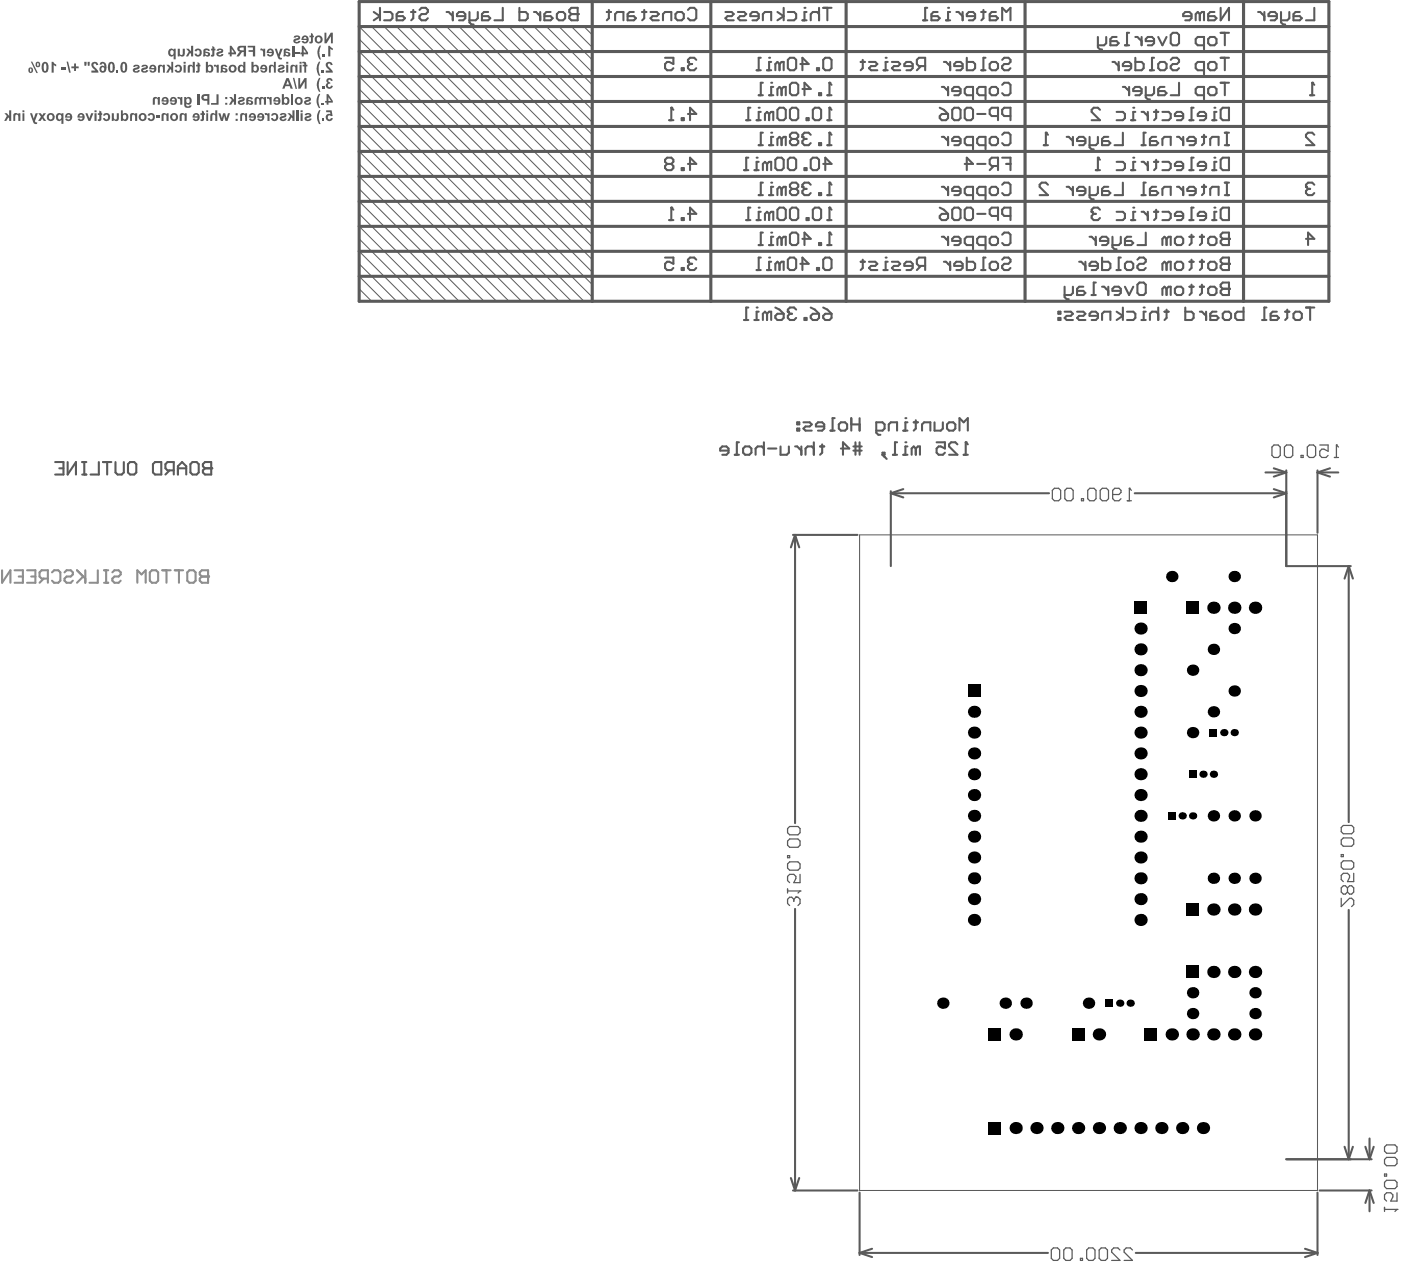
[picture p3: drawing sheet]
<svg xmlns="http://www.w3.org/2000/svg" width="569mm" height="513mm" viewBox="0 0 569 513" stroke-linecap="round" stroke-linejoin="round" font-family="sans-serif">
<path d="M84.5 231.6v5.1h-2.6l-.8-.9v-.8l.8-.9h2.6" fill="none" stroke="#8c8c8c" stroke-width=".84"/>
<circle cx="84.5" cy="234.1" r=".42" fill="#8c8c8c"/>
<g fill="none" stroke="#8c8c8c" stroke-width=".84">
<path d="M.8 231.6v5.1l3.4-5.1v5.1M5.9 231.6h3.4v5.1h-3.4M7.6 234.1h1.7M11 231.6h3.4v5.1h-3.4M12.7 234.1h1.7M17.7 235l-1.6 1.7M19.4 235h-2.5l-.8-.9v-1.7l.8-.8h2.5v5.1M21.1 232.4l.9-.8h1.7l.8 .8v3.4l-.8 .9h-1.7l-.9-.9M26.2 232.4l.8-.8h1.7l.9 .8v.9l-.9 .8h-1.7l-.8 .9v.8l.8 .9h1.7l.9-.9M31.3 231.6l3.3 3.4M33.8 234.1l-2.5 2.6M34.6 231.6v5.1"/>
<path d="M39.7 231.6v5.1h-3.4M42.2 231.6h1.7M42.2 236.7h1.7M43.1 231.6v5.1M45.6 232.4l.9-.8h1.6l.9 .8v.9l-.9 .8h-1.6l-.9 .9v.8l.9 .9h1.6l.9-.9M55.7 236.7v-5.1l1.7 1.7 1.7-1.7v5.1M61.7 231.6h1.6l.9 .8v3.4l-.9 .9h-1.6l-.9-.9v-3.4zM65.9 231.6h3.4M67.6 231.6v5.1M71 231.6h3.3M72.6 231.6v5.1M76.9 231.6h1.7l.8 .8v3.4l-.8 .9h-1.7l-.9-.9v-3.4z"/>
<path d="M84.5 231.6h-2.6l-.8 .8v.9l.8 .8h2.6"/>
</g>
<g fill="none" stroke="#5a5a5a" stroke-width=".84">
<path d="M533.5 75l-.9-.8h-1.6l-.9 .8v.9M530.1 97h3.4l-2.5-2.5v5M361.6 199.5v30.4M366.7 198.6l-5.1 1.7M513.7 191.9h8.4M517 198.6l5.1 1.7M517 190.2l5.1 1.7M522.1 191v38.9h26.2M522.1 191.9l-5.1 1.6M534.8 191v25.4M534.8 191.9l5.1 1.6M534.8 191.9h8.4"/>
<path d="M539.9 190.2l-5.1 1.7M321.9 217.2h26.2M322.7 217.2l1.7 5.1M322.7 217.2v117.1M322.7 217.2l-1.7 5.1M361.6 200.3h64.2M361.6 200.3l5.1 1.7M460.6 200.3h61.5M522.1 200.3l-5.1 1.7M547.5 229.9l-1.7 5.1M547.5 229.9l1.6 5.1M547.5 229.9v103.9"/>
<path d="M322.7 369.1v114.3M547.5 369.5v101.3M321 478.4l1.7 5M324.4 478.4l-1.7 5M522.1 470.8h34.7M545.8 465.7l1.7 5.1M549.1 465.7l-1.6 5.1M554.2 465.7l1.7 5.1M555.9 462.3v8.5M557.6 465.7l-1.7 5.1M321.9 483.4h26.2M348.9 484.3v25.3"/>
<path d="M534.8 484.3v25.3M535.6 483.4h21.2M555.9 483.4l-1.7 5.1M555.9 483.4l1.7 5.1M555.9 483.4v8.5M348.9 508.8l5.1 1.7M348.9 508.8h76.5M354 507.1l-5.1 1.7M461 508.8h73.8M529.7 507.1l5.1 1.7M534.8 508.8l-5.1 1.7"/>
</g>
<g fill="none" stroke="#5a5a5a" stroke-width=".41">
<path d="M145.8 10.8l94.6 94.6M145.8 15.9l94.6 94.6M150.9 10.8l89.5 89.5M155.9 10.8l84.5 84.5M161 10.8l79.4 79.4M166.1 10.8l74.3 74.3M171.1 10.8l69.3 69.3M176.2 10.8l64.2 64.2M181.3 10.8l59.1 59.1M186.3 10.8l54.1 54M191.4 10.8l49 49M196.5 10.8l43.9 43.9"/>
<path d="M201.6 10.8l38.8 38.8M206.6 10.8l33.8 33.8M211.7 10.8l28.7 28.7M216.8 10.8l23.6 23.6M221.8 10.8l18.6 18.6M226.9 10.8l13.5 13.5M232 10.8l8.4 8.4M237 10.8l3.4 3.3M145.8 20.9l94.6 94.7M145.8 36.1l86.2 86.2M145.8 31.1l91.2 91.2M145.8 26l94.6 94.6"/>
<path d="M145.8 41.2l81.1 81.1M145.8 56.4l65.9 65.9M145.8 51.4l71 70.9M145.8 46.3l76 76M145.8 66.6l55.8 55.7M145.8 61.5l60.8 60.8M145.8 76.7l45.6 45.6M145.8 71.6l50.7 50.7M145.8 97l25.3 25.3M145.8 91.9l30.4 30.4M145.8 86.8l35.5 35.5M145.8 81.8l40.5 40.5"/>
<path d="M145.8 107.1l15.2 15.2M145.8 102.1l20.3 20.2M145.8 117.3l5.1 5M145.8 112.2l10.1 10.1"/>
</g>
<g fill="none" stroke="#5a5a5a" stroke-width="1.3">
<path d="M145.8 .6h393.6v121.7h-393.6zM145.8 10.8h393.6M240.4 .6v121.7M288.5 .6v121.7M343.4 .6v121.7M416.1 .6v121.7M504.8 .6v121.7M145.8 31.1h393.6M145.8 20.9h393.6M145.8 51.4h393.6M145.8 41.2h393.6M145.8 71.6h393.6"/>
<path d="M145.8 61.5h393.6M145.8 91.9h393.6M145.8 81.8h393.6M145.8 112.2h393.6M145.8 102.1h393.6"/>
</g>
<circle cx="530.1" cy="75.9" r=".42" fill="#5a5a5a"/>
<path d="M533.5 54.7l-.9-.8h-1.6l-.9 .8v.9l3.4 3.4h-3.4M530.1 75.9l.9 .8M531 76.7h.8M531 76.7l-.9 .9v.8l.9 .8h1.6l.9-.8M282.6 105.4l-.8-.8h-1.7l-.9 .8v.9" fill="none" stroke="#5a5a5a" stroke-width=".84"/>
<circle cx="279.2" cy="106.3" r=".42" fill="#5a5a5a"/>
<g fill="none" stroke="#5a5a5a" stroke-width=".84">
<path d="M271.6 48.8h1.7M272.5 43.7v5.1M276.7 48h.9v.8h-.9zM279.2 46.3h3.4l-2.5-2.6v5.1M270.8 66.6l-.8-.9v-.8l.8-.9h1.7l.8 .9v.8l-.8 .9M270.8 66.6l-.8 .8v.9l.8 .8h1.7l.8-.8v-.9l-.8-.8M270.8 66.6h1.7M276.7 68.3h.9v.8h-.9zM279.2 66.6h3.4l-2.5-2.6v5.1M270 104.6h3.3v2.5l-1.7-.8h-.8l-.8 .8v1.7l.8 .9h1.7l.8-.9M276.7 108.8h.9v.9h-.9zM279.2 106.3l.9 .8"/>
<path d="M280.1 107.1h.8M280.1 107.1l-.9 .9v.8l.9 .9h1.7l.8-.9"/>
</g>
<circle cx="272.5" cy="43.7" r=".42" fill="#5a5a5a"/>
<path d="M282.6 24.3l-.8-.8h-1.7l-.9 .8v.9M272.5 43.7l.8 .9" fill="none" stroke="#5a5a5a" stroke-width=".84"/>
<circle cx="279.2" cy="25.2" r=".42" fill="#5a5a5a"/>
<path d="M270 23.5h3.3v2.5l-1.7-.8h-.8l-.8 .8v1.7l.8 .8h1.7l.8-.8M276.7 27.7h.9v.8h-.9zM279.2 25.2l.9 .8M280.1 26h.8M280.1 26l-.9 .8v.9l.9 .8h1.7l.8-.8" fill="none" stroke="#5a5a5a" stroke-width=".84"/>
<path d="M562 490.3v1.7M562 491.1h5.1" fill="none" stroke="#5a5a5a" stroke-width=".5"/>
<circle cx="567.1" cy="491.1" r=".25" fill="#5a5a5a"/>
<g fill="none" stroke="#5a5a5a" stroke-width=".5">
<path d="M545.3 335.2h3.3l.9 .8v1.7l-.9 .9h-3.3l-.9-.9v-1.7zM544.4 347h.9v.9h-.9zM545.3 340.3h3.3l.9 .8v1.7l-.9 .9h-3.3l-.9-.9v-1.7zM545.3 349.6h3.3l.9 .8v1.7l-.9 .8h-3.3l-.9-.8v-1.7zM549.5 354.6v3.4h-2.5l.8-1.7v-.8l-.8-.9h-1.7l-.9 .9v1.7l.9 .8M544.4 364.8v3.4l3.4-3.4h.8l.9 .8v1.7l-.9 .9M547 360.5l-.9-.8h-.8l-.9 .8v1.7l.9 .9h.8l.9-.9M547 360.5l.8-.8h.8l.9 .8v1.7l-.9 .9h-.8l-.8-.9M547 360.5v1.7M562 476.8h.8v.8h-.8zM562.8 464.9h3.4l.9 .9v1.7l-.9 .8h-3.4l-.8-.8v-1.7zM562.8 470h3.4l.9 .8v1.7l-.9 .9h-3.4l-.8-.9v-1.7z"/>
<path d="M562 480.1l.8-.8h3.4l.9 .8v1.7l-.9 .9h-3.4l-.8-.9zM567.1 491.1l-.9 .9M567.1 484.4v3.3h-2.6l.9-1.6v-.9l-.9-.8h-1.7l-.8 .8v1.7l.8 .8"/>
</g>
<path d="M531.8 38.7h1.7M532.6 33.6v5.1" fill="none" stroke="#5a5a5a" stroke-width=".84"/>
<circle cx="532.6" cy="33.6" r=".42" fill="#5a5a5a"/>
<path d="M483.6 6.6h-3.3v-.9l.8-.8h1.7l.8 .8v1.7l-.8 .8h-1.7M487 5.7l.9-.8h.8v3.3M487 5.7v2.5M487 5.7l-.8-.8-.9 .8v2.5M492.9 4.9h-1.6l-.9 .8v2.5h2.5l.9-.8-.9-.8h-2.5M495.5 3.2v5l3.4-5v5M532.6 33.6l.9 .9" fill="none" stroke="#5a5a5a" stroke-width=".84"/>
<path d="M323.1 364.4h.8l.8 .8v1.7l-.8 .8" fill="none" stroke="#5a5a5a" stroke-width=".5"/>
<circle cx="323.1" cy="364.4" r=".25" fill="#5a5a5a"/>
<path d="M319.7 361v1.7M319.7 361.8h5M322.2 365.2v.8M322.2 365.2l-.8-.8h-.9l-.8 .8v1.7l.8 .8M323.1 364.4l-.9 .8" fill="none" stroke="#5a5a5a" stroke-width=".5"/>
<circle cx="324.7" cy="361.8" r=".25" fill="#5a5a5a"/>
<path d="M320.5 335.6h3.4l.8 .9v1.7l-.8 .8h-3.4l-.8-.8v-1.7zM319.7 347.5h.8v.8h-.8zM320.5 340.7h3.4l.8 .8v1.7l-.8 .9h-3.4l-.8-.9v-1.7zM320.5 350h3.4l.8 .8v1.7l-.8 .9h-3.4l-.8-.9v-1.7zM324.7 355.1v3.3h-2.5l.9-1.7v-.8l-.9-.8h-1.7l-.8 .8v1.7l.8 .8M324.7 361.8l-.8 .9" fill="none" stroke="#5a5a5a" stroke-width=".5"/>
<path d="M271.6 89.4h1.7M272.5 84.3v5.1M276.7 88.5h.9v.9h-.9zM279.2 86.8h3.4l-2.5-2.5v5.1" fill="none" stroke="#5a5a5a" stroke-width=".84"/>
<circle cx="272.5" cy="84.3" r=".42" fill="#5a5a5a"/>
<path d="M272.5 84.3l.8 .9" fill="none" stroke="#5a5a5a" stroke-width=".84"/>
<path d="M541.6 185.8h1.7M542.5 180.7v5.1" fill="none" stroke="#5a5a5a" stroke-width=".5"/>
<circle cx="542.5" cy="180.7" r=".25" fill="#5a5a5a"/>
<g fill="none" stroke="#5a5a5a" stroke-width=".5">
<path d="M458.4 198.3v5.1M517.1 180.7h1.7l.9 .9v3.3l-.9 .9h-1.7l-.8-.9v-3.3zM522.2 180.7h1.7l.8 .9v3.3l-.8 .9h-1.7l-.8-.9v-3.3zM528.1 184.9h.9v.9h-.9zM531.5 180.7h1.7l.8 .9v3.3l-.8 .9h-1.7l-.9-.9v-3.3zM535.7 180.7h3.4v2.5l-1.7-.8h-.8l-.9 .8v1.7l.9 .9h1.6l.9-.9M542.5 180.7l.8 .9M457.6 203.4h1.6M427.6 506.8h1.7l.8 .8v3.4l-.8 .8h-1.7l-.9-.8v-3.4zM432.6 506.8h1.7l.9 .8v3.4l-.9 .8h-1.7l-.8-.8v-3.4zM438.6 511h.8v.8h-.8zM441.9 506.8h1.7l.9 .8v3.4l-.9 .8h-1.7l-.8-.8v-3.4z"/>
<path d="M447 506.8h1.7l.8 .8v3.4l-.8 .8h-1.7l-.8-.8v-3.4zM454.6 507.6l-.8-.8h-1.7l-.9 .8v.9l3.4 3.3h-3.4M459.7 507.6l-.9-.8h-1.7l-.8 .8v.9l3.4 3.3h-3.4"/>
</g>
<circle cx="458.4" cy="198.3" r=".25" fill="#5a5a5a"/>
<path d="M428 198.3h1.7l.8 .8v3.4l-.8 .9h-1.7l-.8-.9v-3.4zM433.1 198.3h1.7l.8 .8v3.4l-.8 .9h-1.7l-.9-.9v-3.4zM442.4 198.3h1.6l.9 .8v3.4l-.9 .9h-1.6l-.9-.9v-3.4zM447.4 198.3h1.7l.9 .8v3.4l-.9 .9h-1.7l-.8-.9v-3.4zM458.4 198.3l.8 .8M439 202.5h.8v.9h-.8zM451.6 200.8h2.6l.8-.8v-.9l-.8-.8h-1.7l-.9 .8v3.4l.9 .9h1.7l.8-.9" fill="none" stroke="#5a5a5a" stroke-width=".5"/>
<g fill="none" stroke="#5a5a5a" stroke-width=".84">
<path d="M381.4 43.7l1.7 .9 1.7 1.7M382.3 46.3h2.5v1.7l-.8 .8h-1.7l-.9-.8v-.9zM382.3 55.6h.8l1.7 1.7M384.8 55.6v3.4M387.4 43.7h1.6l.9 .9v3.4l-.9 .8h-1.6l-.9-.8v-3.4zM389.9 57.3h-3.4v-.9l.9-.8h1.6l.9 .8v1.7l-.9 .9h-1.6M392.4 43.7h1.7l.9 .9v3.4l-.9 .8h-1.7l-.8-.8v-3.4zM395 59h-2.6l-.8-.9v-1.7l.8-.8h2.6v5M396.7 46.3h3.3M400 59h-2.5l-.8-.9v-1.7l.8-.8h2.5v5M402.6 55.6h1.7l.8 .8v1.7l-.8 .9h-1.7l-.9-.9v-1.7zM405.1 47.1h-2.5l-.9-.8v-1.7l.9-.9h2.5v5.1"/>
<path d="M406.8 54.7l.8-.8h1.7l.9 .8v3.4l-.9 .9h-1.7l-.8-.9M410.2 47.1h-2.6l-.8-.8v-1.7l.8-.9h2.6v5.1M382.3 75.9h.8l1.7 1.7M384.8 75.9v3.3M389.9 77.6h-3.4v-.9l.9-.8h1.6l.9 .8v1.7l-.9 .8h-1.6M391.6 66.6h3.4l-2.6-2.6v5.1M395 79.2h-2.6l-.8-.8v-1.7l.8-.8h2.6v5M396.7 66.6h3.3M400 79.2h-2.5l-.8-.8v-1.7l.8-.8h2.5v5M402.6 75.9h1.7l.8 .8v1.7l-.8 .8h-1.7l-.9-.8v-1.7zM403.4 67.4l-1.7 1.7M405.1 67.4h-2.5l-.9-.8v-1.7l.9-.9h2.5v5.1"/>
<path d="M406.8 64h3.4v5.1M406.8 75l.8-.8h1.7l.9 .8v3.4l-.9 .8h-1.7l-.8-.8M408.5 66.6h1.7M382.3 96.1h.8l1.7 1.7M384.8 96.1v3.4M389.9 97.8h-3.4v-.8l.9-.9h1.6l.9 .9v1.7l-.9 .8h-1.6M395 99.5h-2.6l-.8-.8v-1.7l.8-.9h2.6v5.1M400 99.5h-2.5l-.8-.8v-1.7l.8-.9h2.5v5.1M402.6 96.1h1.7l.8 .9v1.7l-.8 .8h-1.7l-.9-.8v-1.7zM406.8 95.3l.8-.8h1.7l.9 .8v3.4l-.9 .8h-1.7l-.8-.8M323.2 125.7l-.9-.8h-1.7l-.8 .8v.9M326.5 129.1h.9v.9h-.9z"/>
<path d="M329.1 124.9l1.7 .8 1.7 1.7M329.9 127.4h2.6v1.7l-.9 .9h-1.7l-.8-.9v-.8zM334.1 124.9l1.7 .8 1.7 1.7M335 127.4h2.5v1.7l-.8 .9h-1.7l-.9-.9v-.8z"/>
</g>
<circle cx="319.8" cy="126.6" r=".42" fill="#5a5a5a"/>
<path d="M306.3 130h1.7M308 126.6h-.9v3.4M311.3 127.4l.9-.8h.8v3.4M311.3 127.4v2.6M311.3 127.4l-.8-.8-.8 .8v2.6M314.7 124.9l1.7 .8 1.7 1.7M315.6 127.4h2.5v1.7l-.8 .9h-1.7l-.9-.9v-.8zM319.8 126.6l.8 .8M320.6 127.4h.9M320.6 127.4l-.8 .9v.8l.8 .9h1.7l.9-.9" fill="none" stroke="#5a5a5a" stroke-width=".84"/>
<circle cx="307.1" cy="124.9" r=".42" fill="#5a5a5a"/>
<path d="M311.3 109.7h1.7M313 106.3h-.8v3.4M316.4 107.1l.9-.8h.8v3.4M316.4 107.1v2.6M316.4 107.1l-.8-.8-.9 .8v2.6M320.6 104.6h1.7l.9 .8v3.4l-.9 .9h-1.7l-.8-.9v-3.4zM324.9 107.1h3.3l-2.5-2.5v5.1M331.6 108.8h.9v.9h-.9zM335 104.6h1.7l.8 .8v3.4l-.8 .9h-1.7l-.9-.9v-3.4zM302.1 130h1.6M303.7 124.9h-.8v5.1" fill="none" stroke="#5a5a5a" stroke-width=".84"/>
<circle cx="312.2" cy="104.6" r=".42" fill="#5a5a5a"/>
<path d="M335.8 99.5h1.7M336.7 94.5v5M307.1 109.7h1.7M308.8 104.6h-.8v5.1" fill="none" stroke="#5a5a5a" stroke-width=".84"/>
<circle cx="336.7" cy="94.5" r=".42" fill="#5a5a5a"/>
<path d="M312.2 99.5h1.7M313.9 96.1h-.9v3.4M317.3 97l.8-.9h.8v3.4M317.3 97v2.5M317.3 97l-.9-.9-.8 .9v2.5M321.5 94.5h1.7l.8 .8v3.4l-.8 .8h-1.7l-.9-.8v-3.4zM325.7 97h3.4l-2.6-2.5v5M332.5 98.7h.8v.8h-.8zM336.7 94.5l.8 .8" fill="none" stroke="#5a5a5a" stroke-width=".84"/>
<circle cx="313" cy="94.5" r=".42" fill="#5a5a5a"/>
<path d="M335.8 79.2h1.7M336.7 74.2v5M308 99.5h1.7M309.7 94.5h-.9v5" fill="none" stroke="#5a5a5a" stroke-width=".84"/>
<circle cx="336.7" cy="74.2" r=".42" fill="#5a5a5a"/>
<path d="M329.1 75l-.9-.8h-1.7l-.8 .8v.9M332.5 78.4h.8v.8h-.8zM336.7 74.2l.8 .8" fill="none" stroke="#5a5a5a" stroke-width=".84"/>
<circle cx="325.7" cy="75.9" r=".42" fill="#5a5a5a"/>
<path d="M312.2 79.2h1.7M313.9 75.9h-.9v3.3M317.3 76.7l.8-.8h.8v3.3M317.3 76.7v2.5M317.3 76.7l-.9-.8-.8 .8v2.5M321.5 76.7h1.7M321.5 76.7l-.9 .9v.8l.9 .8h1.7l.8-.8v-.8l-.8-.9M321.5 76.7l-.9-.8v-.9l.9-.8h1.7l.8 .8v.9l-.8 .8M325.7 75.9l.8 .8M326.5 76.7h.9M326.5 76.7l-.8 .9v.8l.8 .8h1.7l.9-.8" fill="none" stroke="#5a5a5a" stroke-width=".84"/>
<circle cx="313" cy="74.2" r=".42" fill="#5a5a5a"/>
<path d="M306.3 69.1h1.7M308 79.2h1.7M308 65.7h-.9v3.4M309.7 74.2h-.9v5M311.3 66.6l.9-.9h.8v3.4M311.3 66.6v2.5M311.3 66.6l-.8-.9-.8 .9v2.5M315.6 64h1.7l.8 .9v3.4l-.8 .8h-1.7l-.9-.8v-3.4zM320.6 64h1.7l.9 .9v3.4l-.9 .8h-1.7l-.8-.8v-3.4zM326.5 68.3h.9v.8h-.9zM329.9 64h1.7l.9 .9v3.4l-.9 .8h-1.7l-.8-.8v-3.4zM334.1 66.6h3.4l-2.5-2.6v5.1" fill="none" stroke="#5a5a5a" stroke-width=".84"/>
<circle cx="307.1" cy="64" r=".42" fill="#5a5a5a"/>
<path d="M335.8 59h1.7M336.7 53.9v5.1M302.1 69.1h1.6M303.7 64h-.8v5.1" fill="none" stroke="#5a5a5a" stroke-width=".84"/>
<circle cx="336.7" cy="53.9" r=".42" fill="#5a5a5a"/>
<path d="M329.1 54.7l-.9-.8h-1.7l-.8 .8v.9M332.5 58.1h.8v.9h-.8zM336.7 53.9l.8 .8" fill="none" stroke="#5a5a5a" stroke-width=".84"/>
<circle cx="325.7" cy="55.6" r=".42" fill="#5a5a5a"/>
<path d="M312.2 59h1.7M313.9 55.6h-.9v3.4M317.3 56.4l.8-.8h.8v3.4M317.3 56.4v2.6M317.3 56.4l-.9-.8-.8 .8v2.6M321.5 56.4h1.7M321.5 56.4l-.9 .9v.8l.9 .9h1.7l.8-.9v-.8l-.8-.9M321.5 56.4l-.9-.8v-.9l.9-.8h1.7l.8 .8v.9l-.8 .8M325.7 55.6l.8 .8M326.5 56.4h.9M326.5 56.4l-.8 .9v.8l.8 .9h1.7l.9-.9" fill="none" stroke="#5a5a5a" stroke-width=".84"/>
<circle cx="313" cy="53.9" r=".42" fill="#5a5a5a"/>
<path d="M308 59h1.7M309.7 53.9h-.9v5.1M335.8 48.8h1.7M336.7 43.7v5.1" fill="none" stroke="#5a5a5a" stroke-width=".84"/>
<circle cx="336.7" cy="43.7" r=".42" fill="#5a5a5a"/>
<path d="M307.1 48.8h1.7M308.8 45.4h-.8v3.4M312.2 46.3l.8-.9h.9v3.4M312.2 46.3v2.5M312.2 46.3l-.9-.9-.8 .9v2.5M316.4 43.7h1.7l.8 .9v3.4l-.8 .8h-1.7l-.8-.8v-3.4zM321.5 43.7h1.7l.8 .9v3.4l-.8 .8h-1.7l-.9-.8v-3.4zM327.4 48h.8v.8h-.8zM330.8 43.7h1.7l.8 .9v3.4l-.8 .8h-1.7l-.9-.8v-3.4zM336.7 43.7l.8 .9" fill="none" stroke="#5a5a5a" stroke-width=".84"/>
<circle cx="308" cy="43.7" r=".42" fill="#5a5a5a"/>
<path d="M311.3 28.5h1.7M313 25.2h-.8v3.3M316.4 26l.9-.8h.8v3.3M316.4 26v2.5M316.4 26l-.8-.8-.9 .8v2.5M320.6 23.5h1.7l.9 .8v3.4l-.9 .8h-1.7l-.8-.8v-3.4zM324.9 26h3.3l-2.5-2.5v5M331.6 27.7h.9v.8h-.9zM335 23.5h1.7l.8 .8v3.4l-.8 .8h-1.7l-.9-.8v-3.4zM302.9 48.8h1.7M304.6 43.7h-.9v5.1" fill="none" stroke="#5a5a5a" stroke-width=".84"/>
<circle cx="312.2" cy="23.5" r=".42" fill="#5a5a5a"/>
<g fill="none" stroke="#5a5a5a" stroke-width=".84">
<path d="M384 8.2h1.7M385.7 4.9h-.9v3.3M388.2 4.9h.8l1.7 1.7M390.7 4.9v3.3M395.8 6.6h-3.4v-.9l.9-.8h1.7l.8 .8v1.7l-.8 .8h-1.7M398.3 4.9h1.7M399.2 4v3.4l-.9 .8M404.3 4.9h-1.7l-.9 .8v2.5h2.6l.8-.8-.8-.8h-2.6M406.8 8.2v-5l1.7 1.7 1.7-1.7v5M510.7 4.9h.8l1.7 1.7M513.2 4.9v3.3M518.3 6.6h-3.4v-.9l.8-.8h1.7l.9 .8v1.7l-.9 .8h-1.7"/>
<path d="M520 4.9v4.2l.8 .8h.9M523.4 4.9v2.5l-.9 .8h-2.5M527.6 4.9h-1.7l-.9 .8v2.5h2.6l.8-.8-.8-.8h-2.6M533.5 3.2v5h-3.4M307.1 28.5h1.7M308.8 23.5h-.8v5M381.4 84.3l1.7 .9 1.7 1.6M382.3 86.8h2.5v1.7l-.8 .9h-1.7l-.9-.9v-.8zM387.4 84.3h1.6l.9 .9v3.3l-.9 .9h-1.6l-.9-.9v-3.3zM392.4 84.3h1.7l.9 .9v3.3l-.9 .9h-1.7l-.8-.9v-3.3zM396.7 86.8h3.3M405.1 87.7h-2.5l-.9-.9v-1.6l.9-.9h2.5v5.1"/>
<path d="M410.2 87.7h-2.6l-.8-.9v-1.6l.8-.9h2.6v5.1"/>
</g>
<circle cx="384.8" cy="3.2" r=".42" fill="#5a5a5a"/>
<path d="M374.7 8.2h1.7M376.4 3.2h-.9v5M380.6 4.9h-1.7l-.8 .8v2.5h2.5l.8-.8-.8-.8h-2.5M382.3 35.3h.8l1.7 1.7M384.8 35.3v3.4M389.9 37h-3.4v-.9l.9-.8h1.6l.9 .8v1.7l-.9 .9h-1.6M395 38.7h-2.6l-.8-.9v-1.7l.8-.8h2.6v5.1M400 38.7h-2.5l-.8-.9v-1.7l.8-.8h2.5v5.1M402.6 35.3h1.7l.8 .8v1.7l-.8 .9h-1.7l-.9-.9v-1.7zM406.8 34.5l.8-.9h1.7l.9 .9v3.3l-.9 .9h-1.7l-.8-.9M335.8 89.4h1.7M336.7 84.3v5.1" fill="none" stroke="#5a5a5a" stroke-width=".84"/>
<circle cx="336.7" cy="84.3" r=".42" fill="#5a5a5a"/>
<path d="M307.1 89.4h1.7M308.8 86h-.8v3.4M312.2 86.8l.8-.8h.9v3.4M312.2 86.8v2.6M312.2 86.8l-.9-.8-.8 .8v2.6M316.4 84.3h1.7l.8 .9v3.3l-.8 .9h-1.7l-.8-.9v-3.3zM321.5 84.3h1.7l.8 .9v3.3l-.8 .9h-1.7l-.9-.9v-3.3zM327.4 88.5h.8v.9h-.8zM330.8 84.3h1.7l.8 .9v3.3l-.8 .9h-1.7l-.9-.9v-3.3zM336.7 84.3l.8 .9" fill="none" stroke="#5a5a5a" stroke-width=".84"/>
<circle cx="308" cy="84.3" r=".42" fill="#5a5a5a"/>
<path d="M325.7 8.2h1.7M327.4 4.9h-.9v3.3M332.5 3.2v5M332.5 5.7l-.9-.8h-1.7l-.8 .8v2.5M334.1 3.2h3.4M335.8 3.2v5M302.9 89.4h1.7M304.6 84.3h-.9v5.1" fill="none" stroke="#5a5a5a" stroke-width=".84"/>
<circle cx="326.5" cy="3.2" r=".42" fill="#5a5a5a"/>
<path d="M294.5 4.9h2.5l.8 .8-.8 .9h-1.7l-.8 .8 .8 .8h2.5M299.5 4.9h2.6l.8 .8-.8 .9h-1.7l-.9 .8 .9 .8h2.5M308 6.6h-3.4v-.9l.8-.8h1.7l.9 .8v1.7l-.9 .8h-1.7M309.7 8.2v-2.5l.8-.8h2.5v3.3M315.6 4.9l2.5 1.7-2.5 1.6M318.1 3.2v5M319.8 4.9h2.5l.9 .8v1.7l-.9 .8h-2.5M335.8 38.7h1.7M336.7 33.6v5.1" fill="none" stroke="#5a5a5a" stroke-width=".84"/>
<circle cx="336.7" cy="33.6" r=".42" fill="#5a5a5a"/>
<path d="M312.2 38.7h1.7M313.9 35.3h-.9v3.4M317.3 36.1l.8-.8h.8v3.4M317.3 36.1v2.6M317.3 36.1l-.9-.8-.8 .8v2.6M321.5 33.6h1.7l.8 .9v3.3l-.8 .9h-1.7l-.9-.9v-3.3zM325.7 36.1h3.4l-2.6-2.5v5.1M332.5 37.8h.8v.9h-.8zM336.7 33.6l.8 .9" fill="none" stroke="#5a5a5a" stroke-width=".84"/>
<circle cx="313" cy="33.6" r=".42" fill="#5a5a5a"/>
<g fill="none" stroke="#5a5a5a" stroke-width=".84">
<path d="M234.5 3.2v5h-2.6l-.8-.8v-.8l.8-.9h2.6M246.3 4.9h1.7M247.1 4v3.4l-.8 .8M249.7 8.2v-2.5l.8-.8h2.6v3.3M257.3 4.9h-1.7l-.9 .8v2.5h2.6l.8-.8-.8-.8h-2.6M260.7 4.9h1.7M261.5 4v3.4l-.8 .8M264 4.9h2.6l.8 .8-.8 .9h-1.7l-.9 .8 .9 .8h2.5M269.1 8.2v-2.5l.9-.8h2.5v3.3M275 4.9h1.7l.9 .8v1.7l-.9 .8h-1.7l-.8-.8v-1.7zM279.2 4l.9-.8h1.7l.8 .8v3.4l-.8 .8h-1.7l-.9-.8M308 38.7h1.7"/>
<path d="M309.7 33.6h-.9v5.1"/>
</g>
<circle cx="234.5" cy="5.7" r=".42" fill="#5a5a5a"/>
<g fill="none" stroke="#5a5a5a" stroke-width=".84">
<path d="M151.7 4.9l2.5 1.7-2.5 1.6M154.2 3.2v5M155.9 4.9h2.6l.8 .8v1.7l-.8 .8h-2.6M163.5 4.9h-1.7l-.8 .8v2.5h2.5l.9-.8-.9-.8h-2.5M166.9 4.9h1.7M167.8 4v3.4l-.9 .8M170.3 4l.8-.8h1.7l.9 .8v.9l-.9 .8h-1.7l-.8 .9v.8l.8 .8h1.7l.9-.8M181.3 4.9h.8l1.7 1.7M183.8 4.9v3.3M188.9 6.6h-3.4v-.9l.8-.8h1.7l.9 .8v1.7l-.9 .8h-1.7M190.6 4.9v4.2l.8 .8h.8M193.9 4.9v2.5l-.8 .8h-2.5"/>
<path d="M198.2 4.9h-1.7l-.9 .8v2.5h2.6l.8-.8-.8-.8h-2.6M204.1 3.2v5h-3.4M210.8 3.2v5h2.6l.8-.8v-1.7l-.8-.8h-2.6M216.7 4.9h.9l1.7 1.7M219.3 4.9v3.3M223.5 4.9h-1.7l-.8 .8v2.5h2.5l.8-.8-.8-.8h-2.5M226.9 4.9h1.7l.8 .8v1.7l-.8 .8h-1.7l-.9-.8v-1.7zM234.5 3.2h-2.6l-.8 .8v.9l.8 .8h2.6M498.9 104.6v5.1h-2.6l-.8-.9v-.8l.8-.9h2.6"/>
</g>
<circle cx="498.9" cy="107.1" r=".42" fill="#5a5a5a"/>
<g fill="none" stroke="#5a5a5a" stroke-width=".84">
<path d="M498.9 94.5v5h-2.6l-.8-.8v-.9l.8-.8h2.6M438 106.3h.9l1.7 1.7M440.6 106.3v3.4M445.6 108h-3.3v-.9l.8-.8h1.7l.8 .8v1.7l-.8 .9h-1.7M447.3 104.6v5.1h2.6l.8-.9v-1.7l-.8-.8h-2.6M453.2 109.7h1.7M454.9 104.6h-.8v5.1M457.5 106.3h1.7l.8 .8v1.7l-.8 .9h-1.7l-.9-.9v-1.7zM461.7 105.4l.8-.8h1.7l.9 .8v.9l-.9 .8h-1.7l-.8 .9v.8l.8 .9h1.7l.9-.9M473.5 107.1l.9-.8h.8v3.4M473.5 107.1v2.6M473.5 107.1l-.8-.8-.9 .8v2.6"/>
<path d="M477.7 106.3h1.7l.9 .8v1.7l-.9 .9h-1.7l-.8-.9v-1.7zM482.8 106.3h1.7M483.6 105.4v3.4l-.8 .9M487 106.3h1.7M487.9 105.4v3.4l-.9 .9M491.3 106.3h1.6l.9 .8v1.7l-.9 .9h-1.6l-.9-.9v-1.7zM498.9 104.6h-2.6l-.8 .8v.9l.8 .8h2.6"/>
</g>
<circle cx="498.9" cy="97" r=".42" fill="#5a5a5a"/>
<g fill="none" stroke="#5a5a5a" stroke-width=".84">
<path d="M442.3 96.1h.8l1.7 1.7M444.8 96.1v3.4M449.9 97.8h-3.4v-.8l.8-.9h1.7l.9 .9v1.7l-.9 .8h-1.7M451.6 96.1v4.3l.8 .8h.8M454.9 96.1v2.6l-.8 .8h-2.5M459.2 96.1h-1.7l-.9 .9v2.5h2.6l.8-.8-.8-.9h-2.6M465.1 94.5v5h-3.4M473.5 97l.9-.9h.8v3.4M473.5 97v2.5M473.5 97l-.8-.9-.9 .9v2.5M477.7 96.1h1.7l.9 .9v1.7l-.9 .8h-1.7l-.8-.8v-1.7zM482.8 96.1h1.7"/>
<path d="M483.6 95.3v3.4l-.8 .8M487 96.1h1.7M487.9 95.3v3.4l-.9 .8M491.3 96.1h1.6l.9 .9v1.7l-.9 .8h-1.6l-.9-.8v-1.7zM498.9 94.5h-2.6l-.8 .8v.8l.8 .9h2.6M358.6 109.7h1.7M360.3 106.3h-.8v3.4M362 106.3h2.6l.8 .8-.8 .9h-1.7l-.9 .8 .9 .9h2.5M370.5 108h-3.4v-.9l.8-.8h1.7l.9 .8v1.7l-.9 .9h-1.7M373.8 108l-1.6 1.7M375.5 108h-2.5l-.8-.9v-1.7l.8-.8h2.5v5.1M383.1 106.3h.9l1.7 1.7"/>
<path d="M385.7 106.3v3.4M390.7 108h-3.3v-.9l.8-.8h1.7l.8 .8v1.7l-.8 .9h-1.7M392.4 104.6v5.1h2.6l.8-.9v-1.7l-.8-.8h-2.6M398.3 109.7h1.7M400 104.6h-.8v5.1M402.6 106.3h1.7l.8 .8v1.7l-.8 .9h-1.7l-.9-.9v-1.7zM406.8 105.4l.8-.8h1.7l.9 .8v.9l-.9 .8h-1.7l-.8 .9v.8l.8 .9h1.7l.9-.9"/>
</g>
<circle cx="359.5" cy="104.6" r=".42" fill="#5a5a5a"/>
<g fill="none" stroke="#5a5a5a" stroke-width=".84">
<path d="M425.4 75l-.9-.8h-1.7l-.8 .8v.9l3.4 3.3h-3.4M433 75.9h.8l1.7 1.7M435.5 75.9v3.3M440.6 77.6h-3.4v-.9l.8-.8h1.7l.9 .8v1.7l-.9 .8h-1.7M442.3 75.9v4.2l.8 .8h.9M445.6 75.9v2.5l-.8 .8h-2.5M449.9 75.9h-1.7l-.9 .8v2.5h2.6l.8-.8-.8-.8h-2.6M455.8 74.2v5h-3.4M463.4 79.2h1.7M465.1 74.2h-.9v5M469.3 75.9h-1.7l-.8 .8v2.5h2.5l.8-.8-.8-.8h-2.5M471.8 79.2v-2.5l.9-.8h2.5v3.3"/>
<path d="M477.7 75.9h.9l1.7 1.7M480.3 75.9v3.3M485.3 77.6h-3.3v-.9l.8-.8h1.7l.8 .8v1.7l-.8 .8h-1.7M487.9 75.9h1.7M488.7 75v3.4l-.8 .8M491.3 79.2v-2.5l.8-.8h2.5v3.3M492.1 69.1h1.7M493.8 65.7h-.9v3.4M496.3 64h2.6v5.1h-2.6l-.8-.8v-3.4zM497.2 74.2h1.7M497.2 79.2h1.7M498 74.2v5"/>
<path d="M349.4 106.3h1.6M350.2 105.4v3.4l-.8 .9M352.7 106.3h2.6l.8 .8-.8 .9h-1.7l-.9 .8 .9 .9h2.5"/>
</g>
<circle cx="492.9" cy="64" r=".42" fill="#5a5a5a"/>
<path d="M459.2 69.1h1.6M460.8 65.7h-.8v3.4M463.4 65.7h.8l1.7 1.7M465.9 65.7v3.4M468.4 65.7h1.7M469.3 64.9v3.4l-.9 .8M471.8 65.7h2.6l.8 .9v1.7l-.8 .8h-2.6M480.3 67.4h-3.4v-.8l.8-.9h1.7l.9 .9v1.7l-.9 .8h-1.7M482.8 69.1h1.7M484.5 64h-.9v5.1M489.6 67.4h-3.4v-.8l.8-.9h1.7l.9 .9v1.7l-.9 .8h-1.7" fill="none" stroke="#5a5a5a" stroke-width=".84"/>
<circle cx="460" cy="64" r=".42" fill="#5a5a5a"/>
<path d="M444.8 69.1h1.7M445.6 64v5.1M453.2 65.7h2.6l.8 .9v1.7l-.8 .8h-2.6" fill="none" stroke="#5a5a5a" stroke-width=".84"/>
<circle cx="445.6" cy="64" r=".42" fill="#5a5a5a"/>
<g fill="none" stroke="#5a5a5a" stroke-width=".84">
<path d="M423.7 59h1.7M424.5 53.9v5.1M433 55.6h.8l1.7 1.7M435.5 55.6v3.4M440.6 57.3h-3.4v-.9l.8-.8h1.7l.9 .8v1.7l-.9 .9h-1.7M442.3 55.6v4.2l.8 .8h.9M445.6 55.6v2.5l-.8 .9h-2.5M449.9 55.6h-1.7l-.9 .8v2.6h2.6l.8-.9-.8-.8h-2.6M455.8 53.9v5.1h-3.4M463.4 59h1.7M465.1 53.9h-.9v5.1M469.3 55.6h-1.7l-.8 .8v2.6h2.5l.8-.9-.8-.8h-2.5"/>
<path d="M471.8 59v-2.6l.9-.8h2.5v3.4M477.7 55.6h.9l1.7 1.7M480.3 55.6v3.4M485.3 57.3h-3.3v-.9l.8-.8h1.7l.8 .8v1.7l-.8 .9h-1.7M487.9 55.6h1.7M488.7 54.7v3.4l-.8 .9M491.3 59v-2.6l.8-.8h2.5v3.4M497.2 53.9h1.7M497.2 59h1.7M498 53.9v5.1M445.6 64l.9 .9"/>
</g>
<circle cx="424.5" cy="53.9" r=".42" fill="#5a5a5a"/>
<path d="M424.5 53.9l.9 .8M492.1 48.8h1.7M493.8 45.4h-.9v3.4M496.3 43.7h2.6v5.1h-2.6l-.8-.8v-3.4z" fill="none" stroke="#5a5a5a" stroke-width=".84"/>
<circle cx="492.9" cy="43.7" r=".42" fill="#5a5a5a"/>
<path d="M459.2 48.8h1.6M460.8 45.4h-.8v3.4M463.4 45.4h.8l1.7 1.7M465.9 45.4v3.4M468.4 45.4h1.7M469.3 44.6v3.4l-.9 .8M471.8 45.4h2.6l.8 .9v1.7l-.8 .8h-2.6M480.3 47.1h-3.4v-.8l.8-.9h1.7l.9 .9v1.7l-.9 .8h-1.7M482.8 48.8h1.7M484.5 43.7h-.9v5.1M489.6 47.1h-3.4v-.8l.8-.9h1.7l.9 .9v1.7l-.9 .8h-1.7" fill="none" stroke="#5a5a5a" stroke-width=".84"/>
<circle cx="460" cy="43.7" r=".42" fill="#5a5a5a"/>
<g fill="none" stroke="#5a5a5a" stroke-width=".84">
<path d="M445.6 15v4.2l.9 .9h.8M449 15v2.5l-.8 .9h-2.6M453.2 15h-1.6l-.9 .9v2.5h2.5l.9-.9-.9-.8h-2.5M456.6 18.4h1.7M458.3 13.3h-.8v5.1M460.8 15h.9l1.7 1.7M463.4 15v3.4M468.4 16.7h-3.3v-.8l.8-.9h1.7l.8 .9v1.6l-.8 .9h-1.7M470.1 15l1.7 3.4 1.7-3.4M476 13.3h1.7l.9 .9v3.3l-.9 .9h-1.7l-.8-.9v-3.3zM488.7 18.4h-2.5l-.9-.9v-1.6l.9-.9h2.5v5.1M491.3 15h1.6l.9 .9v1.6l-.9 .9h-1.6l-.9-.9v-1.6z"/>
<path d="M495.5 13.3h3.4M497.2 13.3v5.1M358.6 28.5h1.7M360.3 25.2h-.8v3.3M362 25.2h2.6l.8 .8-.8 .8h-1.7l-.9 .9 .9 .8h2.5M370.5 26.8h-3.4v-.8l.8-.8h1.7l.9 .8v1.7l-.9 .8h-1.7M373.8 26.8l-1.6 1.7M375.5 26.8h-2.5l-.8-.8v-1.7l.8-.8h2.5v5M383.1 25.2h.9l1.7 1.6M385.7 25.2v3.3M390.7 26.8h-3.3v-.8l.8-.8h1.7l.8 .8v1.7l-.8 .8h-1.7M392.4 23.5v5h2.6l.8-.8v-1.7l-.8-.8h-2.6"/>
<path d="M398.3 28.5h1.7M400 23.5h-.8v5M402.6 25.2h1.7l.8 .8v1.7l-.8 .8h-1.7l-.9-.8v-1.7zM406.8 24.3l.8-.8h1.7l.9 .8v.9l-.9 .8h-1.7l-.8 .8v.9l.8 .8h1.7l.9-.8M451.6 25.2h.8l1.7 1.6M454.1 25.2v3.3M459.2 26.8h-3.4v-.8l.8-.8h1.7l.9 .8v1.7l-.9 .8h-1.7M460.8 23.5v5h2.6l.8-.8v-1.7l-.8-.8h-2.6M466.8 28.5h1.6M468.4 23.5h-.8v5M471 25.2h1.7l.8 .8v1.7l-.8 .8h-1.7l-.9-.8v-1.7zM475.2 24.3l.8-.8h1.7l.9 .8v.9l-.9 .8h-1.7l-.8 .8v.9l.8 .8h1.7l.9-.8"/>
<path d="M488.7 28.5h-2.5l-.9-.8v-1.7l.9-.8h2.5v5M491.3 25.2h1.6l.9 .8v1.7l-.9 .8h-1.6l-.9-.8v-1.7zM495.5 23.5h3.4M497.2 23.5v5M446.5 44.6l-.9-.9h-1.6l-.9 .9v.8l3.4 3.4h-3.4M453.2 45.4h2.6l.8 .9v1.7l-.8 .8h-2.6"/>
</g>
<circle cx="359.5" cy="23.5" r=".42" fill="#5a5a5a"/>
<path d="M349.4 25.2h1.6M350.2 24.3v3.4l-.8 .8M352.7 25.2h2.6l.8 .8-.8 .8h-1.7l-.9 .9 .9 .8h2.5M498.9 114.7v5.1h-2.6l-.8-.8v-.9l.8-.8h2.6" fill="none" stroke="#5a5a5a" stroke-width=".84"/>
<circle cx="498.9" cy="117.3" r=".42" fill="#5a5a5a"/>
<g fill="none" stroke="#5a5a5a" stroke-width=".84">
<path d="M492.1 89.4h1.7M493.8 86h-.9v3.4M496.3 84.3h2.6v5.1h-2.6l-.8-.9v-3.3zM432.1 116.4v4.3l.9 .8h.8M435.5 116.4v2.6l-.8 .8h-2.6M439.7 116.4h-1.7l-.8 .9v2.5h2.5l.9-.8-.9-.9h-2.5M443.1 119.8h1.7M444.8 114.7h-.8v5.1M447.3 116.4h.9l1.7 1.7M449.9 116.4v3.4M454.9 118.1h-3.3v-.8l.8-.9h1.7l.8 .9v1.7l-.8 .8h-1.7M456.6 116.4l1.7 3.4 1.7-3.4"/>
<path d="M462.5 114.7h1.7l.9 .9v3.4l-.9 .8h-1.7l-.8-.8v-3.4zM473.5 117.3l.9-.9h.8v3.4M473.5 117.3v2.5M473.5 117.3l-.8-.9-.9 .9v2.5M477.7 116.4h1.7l.9 .9v1.7l-.9 .8h-1.7l-.8-.8v-1.7zM482.8 116.4h1.7M483.6 115.6v3.4l-.8 .8M487 116.4h1.7M487.9 115.6v3.4l-.9 .8M491.3 116.4h1.6l.9 .9v1.7l-.9 .8h-1.6l-.9-.8v-1.7zM498.9 114.7h-2.6l-.8 .9v.8l.8 .9h2.6"/>
</g>
<circle cx="492.9" cy="84.3" r=".42" fill="#5a5a5a"/>
<path d="M459.2 89.4h1.6M460.8 86h-.8v3.4M463.4 86h.8l1.7 1.7M465.9 86v3.4M468.4 86h1.7M469.3 85.2v3.3l-.9 .9M471.8 86h2.6l.8 .8v1.7l-.8 .9h-2.6M480.3 87.7h-3.4v-.9l.8-.8h1.7l.9 .8v1.7l-.9 .9h-1.7M482.8 89.4h1.7M484.5 84.3h-.9v5.1M489.6 87.7h-3.4v-.9l.8-.8h1.7l.9 .8v1.7l-.9 .9h-1.7" fill="none" stroke="#5a5a5a" stroke-width=".84"/>
<circle cx="460" cy="84.3" r=".42" fill="#5a5a5a"/>
<path d="M446.5 85.2l-.9-.9h-1.6l-.9 .9v.8M453.2 86h2.6l.8 .8v1.7l-.8 .9h-2.6" fill="none" stroke="#5a5a5a" stroke-width=".84"/>
<circle cx="443.1" cy="86" r=".42" fill="#5a5a5a"/>
<g fill="none" stroke="#5a5a5a" stroke-width=".84">
<path d="M455.8 35.3h.8l1.7 1.7M458.3 35.3v3.4M463.4 37h-3.4v-.9l.8-.8h1.7l.9 .8v1.7l-.9 .9h-1.7M465.1 35.3v4.2l.8 .9h.9M468.4 35.3v2.5l-.8 .9h-2.5M472.7 35.3h-1.7l-.9 .8v2.6h2.6l.8-.9-.8-.8h-2.6M478.6 33.6v5.1h-3.4M488.7 38.7h-2.5l-.9-.9v-1.7l.9-.8h2.5v5.1M491.3 35.3h1.6l.9 .8v1.7l-.9 .9h-1.6l-.9-.9v-1.7zM495.5 33.6h3.4M497.2 33.6v5.1M443.1 86l.9 .8"/>
<path d="M444 86.8h.8M444 86.8l-.9 .9v.8l.9 .9h1.6l.9-.9M366.7 174.9h1.7M368.4 171.5h-.9v3.4M370.9 171.5h1.7M371.7 170.6v3.4l-.8 .9M374.3 174.9v-2.6l.8-.8h2.5v3.4M379.3 171.5v3.4h2.6l.8-.9v-2.5M385.2 171.5h1.7l.9 .8v1.7l-.9 .9h-1.7l-.8-.9v-1.7zM389.5 174.9v-5.1l1.7 1.7 1.6-1.7v5.1"/>
</g>
<circle cx="367.5" cy="169.8" r=".42" fill="#5a5a5a"/>
<g fill="none" stroke="#5a5a5a" stroke-width=".84">
<path d="M323.6 171.5h.8v.8h-.8zM323.6 174h.8v.9h-.8zM326.1 171.5h2.6l.8 .8-.8 .9h-1.7l-.9 .8 .9 .9h2.5M334.6 173.2h-3.4v-.9l.8-.8h1.7l.9 .8v1.7l-.9 .9h-1.7M337.1 174.9h1.7M338.8 169.8h-.9v5.1M341.3 171.5h1.7l.9 .8v1.7l-.9 .9h-1.7l-.8-.9v-1.7zM345.5 172.3h3.4M345.5 169.8v5.1M348.9 169.8v5.1M355.7 174.9h2.5l.9-.9v-1.7l-.9-.8h-2.5v4.2l.8 .9h.9M360.7 174.9v-2.6l.9-.8h2.5v3.4"/>
<path d="M392 179.6v5.1M391.2 184.7h1.6"/>
</g>
<circle cx="392" cy="179.6" r=".42" fill="#5a5a5a"/>
<path d="M380.2 179.6h3.4v2.5l-1.7-.8h-.9l-.8 .8v1.7l.8 .9h1.7l.9-.9M392 179.6l.8 .9M366.7 184.7h1.7M368.4 181.3h-.9v3.4M371.7 182.1l.9-.8h.8v3.4M371.7 182.1v2.6M371.7 182.1l-.8-.8-.9 .8v2.6M388.6 180.5l-.8-.9h-1.7l-.9 .9v.8l3.4 3.4h-3.4" fill="none" stroke="#5a5a5a" stroke-width=".84"/>
<circle cx="367.5" cy="179.6" r=".42" fill="#5a5a5a"/>
<g fill="none" stroke="#5a5a5a" stroke-width=".84">
<path d="M463.4 130h1.7M465.1 126.6h-.9v3.4M470.1 127.4l-.8-.8h-1.7l-.8 .8v2.6M470.1 124.9v5.1M472.7 126.6h1.7M473.5 125.7v3.4l-.8 .9M481.1 124.9v5.1h2.6l.8-.9v-1.7l-.8-.8h-2.6M487 126.6h.9l1.7 1.7M489.6 126.6v3.4M493.8 126.6h-1.7l-.8 .8v2.6h2.5l.8-.9-.8-.8h-2.5M497.2 126.6h1.7l.8 .8v1.7l-.8 .9h-1.7l-.9-.9v-1.7zM504.8 124.9v5.1h-2.6l-.8-.9v-1.7l.8-.8h2.6"/>
<path d="M512.4 130h1.7M514.1 124.9h-.9v5.1M518.3 126.6h-1.7l-.9 .8v2.6h2.6l.8-.9-.8-.8h-2.6M521.7 126.6h1.7M522.5 125.7v3.4l-.8 .9M525.9 126.6h1.7l.8 .8v1.7l-.8 .9h-1.7l-.9-.9v-1.7zM530.1 124.9h3.4M531.8 124.9v5.1M299.9 179.6h-.8v5.1M310.1 179.6v5.1M330.3 179.6v5.1M347.2 179.6v5.1"/>
<path d="M348.9 179.6v5.1M364.1 179.6h-.8v5.1M295.7 183h-3.4v-.9l.9-.8h1.7l.8 .8v1.7l-.8 .9h-1.7M298.2 184.7h1.7M302.5 181.3h1.7l.8 .8v1.7l-.8 .9h-1.7l-.9-.9v-1.7zM310.1 182.1l-.9-.8h-1.7l-.8 .8v2.6M311.8 182.1h3.3M316.8 181.3v3.4h2.6l.8-.9v-2.5M322.7 181.3h.9l1.7 1.7M325.3 181.3v3.4M330.3 182.1l-.8-.8h-1.7l-.8 .8v2.6M332.9 181.3h1.7"/>
<path d="M333.7 180.5v3.3l-.8 .9M341.3 182.1h3.4l-2.5-2.5v5.1M346.4 181.3h3.4M346.4 183h3.4M358.2 183.8h.9v.9h-.9zM358.2 184.7l1.7 1.7M362.4 184.7h1.7"/>
</g>
<circle cx="464.2" cy="124.9" r=".42" fill="#5a5a5a"/>
<path d="M429.6 126.6h.8v.8h-.8zM429.6 129.1h.8v.9h-.8zM432.1 126.6h2.6l.8 .8-.8 .9h-1.7l-.9 .8 .9 .9h2.5M437.2 126.6h2.5l.9 .8-.9 .9h-1.7l-.8 .8 .8 .9h2.6M445.6 128.3h-3.3v-.9l.8-.8h1.7l.8 .8v1.7l-.8 .9h-1.7M447.3 130v-2.6l.9-.8h2.5v3.4M453.2 126.6l2.6 1.7-2.6 1.7M455.8 124.9v5.1M457.5 126.6h2.5l.8 .8v1.7l-.8 .9h-2.5" fill="none" stroke="#5a5a5a" stroke-width=".84"/>
<g fill="#5a5a5a">
<path d="M131.7 13.3h.8v2.9l1.8-2.9h.8v4.3h-.8v-2.9l-1.7 2.9h-.9z"/>
<path d="M126.2 13.4l.8 .4 .4 1.3h-.4l-.1 2.3-.8 .3-.6-.2 .1-.6 .6-.2v-1.6h-.6v-.6h.6z"/>
<path d="M119.6 14.5l1-.1a.95 .95 0 0 1 1.2 .7 .95 .95 0 0 1-.8 1.1l-.3 .1a.45 .45 0 0 0-.6 .1 .45 .45 0 0 0 0 .6h.8l.3-.4 .8 .1-.5 .7-.8 .3-1.3-.5a1.07 1.07 0 0 1-.1-1.3 1.07 1.07 0 0 1 1.3-.3 .38 .38 0 0 0 .5-.5 .38 .38 0 0 0-.7-.1l-.4 .3-.9-.1z"/>
<path d="M133.2 18.6h.7l1.2 1v.8l-1-.6v3.1h-.9z"/>
<path d="M131 22.1h.8v.8h-.8z"/>
<path d="M129.8 18.5h.6l-.8 2.6 .2 1.6 .6 1.5-.8-.3-.8-2.1 .1-1.5z"/>
<path d="M119.8 21h1.7v.7h-1.7z"/>
<path d="M118.5 18.6h.9v4.3h-.9z"/>
<path d="M111.5 19.8h.9l.6 2.2 .8-2.2h.9l-1.1 3.1 .3 .6h.6l-.1 .6-.8 .1-.6-.4z"/>
<path d="M105.6 19.9l.8-.2 .5 .5v-.4h.7v3.1h-.8l-.1-1.8a.5 .5 0 0 0-.3-.6 .5 .5 0 0 0-.5 .1z"/>
<path d="M100.5 18.6h3.1v4.3h-.9v-1.8h-1.8v-.7h1.8v-1.1h-2.2z"/>
<path d="M88.4 19.9l1.5-.1a1.02 1.02 0 0 1 .6 1.2 1.02 1.02 0 0 1-1.2 .7h-.1a.41 .41 0 0 0-.5 .3 .41 .41 0 0 0 .3 .5 .41 .41 0 0 0 .5-.2l.4-.4 .8 .1-.2 .6-.6 .3-.9 .1-.8-.3a1.07 1.07 0 0 1-.2-1.4 1.07 1.07 0 0 1 1.3-.4 .36 .36 0 0 0 .5-.4 .36 .36 0 0 0-.6-.2l-.5 .4-.7-.2z"/>
<path d="M86.2 18.7l.8 .4v.7h.4v.7h-.4v1.6a.85 .85 0 0 1-.4 .9 .85 .85 0 0 1-1-.2l.1-.6h.5v-1.7h-.5v-.7h.5z"/>
<path d="M79.4 20l1.5-.2 .5 .2 .5 .9-.4 1.7-.9 .4-.6-.1a1.14 1.14 0 0 1-1.1-1.1l.9-.1a.73 .73 0 0 0 1 .5 .73 .73 0 0 0 .2-1.1 .64 .64 0 0 0-.5-.7 .64 .64 0 0 0-.7 .5l-.8-.2z"/>
<path d="M75.5 19.8h1l1.1 1.1v-2.3h.8v4.3h-.8v-1l-.5-.4-.7 1.4h-1l1.2-1.9z"/>
<path d="M72.2 19.8h.8l.2 2.3a.66 .66 0 0 0 .9 0 .66 .66 0 0 0 .1-.9v-1.4h.8l-.1 2.8-1.1 .4-.9-.6v.5h-.7z"/>
<path d="M132.6 25.4l1-.3a1.29 1.29 0 0 1 1.4 1.3l-.8 .1a.63 .63 0 0 0-.6-.7 .63 .63 0 0 0-.7 .5 .63 .63 0 0 0 .5 .8l1.4 1.5 .3 .9h-2.9v-.8h1.6l-1.6-2v-.7z"/>
<path d="M130.6 28.7h.9v.8h-.9z"/>
<path d="M129.4 25h.6l-.6 2.1v2.2l.6 1.5h-.6l-.9-2.6 .2-1.6z"/>
<path d="M122.8 25.1l1.2 .1 .3 1.1h.5v.7h-.5v2.5h-.8v-2.5h-.7v-.7l.7-.2-.1-.4-.6 .1z"/>
<path d="M118 26.6l1.2-.3 .8 .5v-.5h.7v3.2h-.8v-1.9a.65 .65 0 0 0-.8-.7 .65 .65 0 0 0-.4 1v1.6h-.8z"/>
<path d="M113 26.6l.6-.3h1.1l.7 .5a.93 .93 0 0 1-.7 1.4h-.3a.45 .45 0 0 0-.6 .1 .45 .45 0 0 0 0 .6h.7l.3-.5 .9 .2a1.46 1.46 0 0 1-1.7 1.1 1.46 1.46 0 0 1-1.2-1.6l1.4-.7a.36 .36 0 0 0 .5-.2 .36 .36 0 0 0-.2-.5 .36 .36 0 0 0-.4 .2l-.5 .3-.8-.1z"/>
<path d="M109.2 26.7l.5-.4h.9l.6 .4v-1.6h.7v4.4h-.7v-1.8l-.4-.6a.48 .48 0 0 0-.5-.2 .48 .48 0 0 0-.3 .6l-.1 2h-.7z"/>
<path d="M86.8 26.5a.78 .78 0 0 1 1.2 .3v-.5h.8v3.2h-.8v-1.9a.57 .57 0 0 0-.4-.5 .57 .57 0 0 0-.6 0z"/>
<path d="M80.2 25.2l.8 .5v.6h.4v.7h-.4v1.6a.9 .9 0 0 1-.4 .9 .9 .9 0 0 1-1-.1v-.7h.6v-1.7h-.6v-.7h.6z"/>
<path d="M76.5 26.5l1.1-.2 .6 .4v-1.6h.9v4.4h-.9v-1.6a.67 .67 0 0 0-.5-1 .67 .67 0 0 0-.6 .9v1.7h-.9v-2.5z"/>
<path d="M71.2 26.7l.7-.4h.9l1 .8v1.6l-.6 .6-1.4 .2-.6-.3-.3-.8 .8-.2a.74 .74 0 0 0 1.1 .5 .74 .74 0 0 0 .2-1.1 .64 .64 0 0 0-.6-.7 .64 .64 0 0 0-.7 .5l-.7-.2z"/>
<path d="M67.5 26.3h1l1 1.1v-2.3h.8v4.4h-.8v-1l-.4-.4-.7 1.4h-1l1.2-2z"/>
<path d="M64.4 26.5l1.1-.2 .7 .5v-.5h.7v3.2h-.7l-.1-2.2a.66 .66 0 0 0-.9-.3 .66 .66 0 0 0-.3 .9v1.6h-.8v-2.6z"/>
<path d="M57.5 26.7l.7-.4 1.4 .2a1.08 1.08 0 0 1 .2 1.3 1.08 1.08 0 0 1-1.2 .5 .36 .36 0 0 0-.6 .4 .36 .36 0 0 0 .6 .2l.5-.1 .2-.4 .9 .2a1.39 1.39 0 0 1-1.7 1 1.39 1.39 0 0 1-1-1.7l1.2-.5a.37 .37 0 0 0 .5-.1 .37 .37 0 0 0 0-.5 .37 .37 0 0 0-.6 .1l-.5 .3-.7-.1z"/>
<path d="M54.2 26.7l.6-.4h1.1l.6 .4a.94 .94 0 0 1-.7 1.5l-.5 .1a.38 .38 0 0 0-.5 .5 .38 .38 0 0 0 .6 .1l.6-.5 .8 .2a1.42 1.42 0 0 1-1.7 1 1.42 1.42 0 0 1-1.1-1.5l1.4-.7a.36 .36 0 0 0 .5-.2 .36 .36 0 0 0-.2-.5 .36 .36 0 0 0-.4 .2l-.6 .3-.7-.1z"/>
<path d="M47.3 28.7h.8v.8h-.8z"/>
<path d="M37.3 25.5l1.1-.4a1.29 1.29 0 0 1 1.5 1.3l-.9 .1a.63 .63 0 0 0-.5-.7 .63 .63 0 0 0-.7 .5 .63 .63 0 0 0 .5 .8l1.4 1.5 .3 .9h-2.9v-.8h1.6l-1.6-2z"/>
<path d="M30.1 25.8h.7v1.2h1.1v.7h-1.1v1.1h-.7v-1.1h-1.1v-.7h1.1z"/>
<path d="M27 25h.6l1.1 4.5h-.6z"/>
<path d="M25 27.5h1.7v.8h-1.7z"/>
<path d="M21 25.1h.6l.5 .7 .7 .4v.8l-1-.7v3.2h-.8z"/>
<path d="M132.7 32l1-.4 1 .4 .3 .8-.7 .1a.52 .52 0 0 0-.7-.5 .52 .52 0 0 0-.3 .7 .52 .52 0 0 0 .7 .3l.1 .7a.69 .69 0 0 0-1 .2 .69 .69 0 0 0 .3 1 .69 .69 0 0 0 .9-.6l.8 .4-.5 .7-.6 .3-1.2-.3-.5-.8a.97 .97 0 0 1 .8-1.4l-.7-.8z"/>
<path d="M130.7 35.2h.8v.8h-.8z"/>
<path d="M129.4 31.7l.7-.1-.7 2.7 .1 1.5 .6 1.5-.7-.3-.8-2.1 .2-1.8z"/>
<path d="M121.1 31.7h.7v2.9l1.8-2.9h.9v4.3h-.8v-2.9l-1.8 2.9h-.8z"/>
<path d="M118.9 31.6h.6l1.1 4.5h-.6z"/>
<path d="M130.6 41.8h.9v.7h-.9z"/>
<path d="M129.3 38.3l.6-.2-.6 2.4v1.1l.6 2.3-.6-.2-.8-2 .1-1.9z"/>
<path d="M123.9 39.6l1.2-.2a.94 .94 0 0 1 1.1 .9 .94 .94 0 0 1-1.1 1l-.3 .1a.38 .38 0 0 0-.5 .5 .38 .38 0 0 0 .7 .1l.5-.5 .8 .2a1.43 1.43 0 0 1-1.7 1 1.43 1.43 0 0 1-1.1-1.6l1.5-.6a.36 .36 0 0 0 .4-.2 .36 .36 0 0 0-.1-.5 .36 .36 0 0 0-.5 .2l-.5 .3-.8-.1z"/>
<path d="M118.2 38.2h.8v4.3h-.8z"/>
<path d="M108.2 39.5l1-.1 .3 .5v-.5h.8v3.1h-.8l-.1-1.5a.57 .57 0 0 0-.1-.8 .57 .57 0 0 0-.7 0z"/>
<path d="M103.6 39.6l1.2-.2a.62 .62 0 0 0 .6 .4 .62 .62 0 0 0 .5-.4h.7l.5 .4 .1-.4h.8v3.1h-.9l-.1-2.3a.58 .58 0 0 0-.8-.2 .58 .58 0 0 0-.2 .8v1.7h-.7v-1.4a.74 .74 0 0 0-.2-.8 .74 .74 0 0 0-.8-.2l-.1 2.4h-.9z"/>
<path d="M97 39.6l.9-.3 1 .3a1.05 1.05 0 0 1 .2 1.3 1.05 1.05 0 0 1-1.2 .4 .43 .43 0 0 0-.6 .5 .43 .43 0 0 0 .8 .2l.5-.5 .8 .2a1.43 1.43 0 0 1-1.6 1 1.43 1.43 0 0 1-1.1-1.6l1.9-.9a.65 .65 0 0 0-.6-.3 .65 .65 0 0 0-.6 .4l-.7-.1z"/>
<path d="M93 39.4h1l1 1.1v-2.3h.8v4.3h-.8v-.9l-.4-.4-.7 1.3h-1l1.2-1.9z"/>
<path d="M87.9 38.3h.8v4.2h-3v-.7h2.2z"/>
<path d="M80.2 38.2h.8v4.3h-.8z"/>
<path d="M72 39.5l.8-.1 .5 .5v-.5h.7v3.1h-.8l-.1-1.8a.5 .5 0 0 0-.2-.6 .5 .5 0 0 0-.7 .1z"/>
<path d="M62.4 39.5l1.1-.1 .6 .5v-.5h.8v3.1h-.9v-1.7a.66 .66 0 0 0-.7-.8 .66 .66 0 0 0-.4 1v1.5h-.9v-2.3z"/>
<path d="M132.4 44.8h2.2l.4 2.3-.7 .1a.73 .73 0 0 0-1-.1 .73 .73 0 0 0-.1 1 .73 .73 0 0 0 1 .2l.1-.4 .8 .1-.2 .6-.9 .6-.8-.1-.7-.5-.3-1.4 .4-.6 .6-.4 .9 .1-.1-.7h-1.6z"/>
<path d="M130.8 48.3h.7v.8h-.7z"/>
<path d="M129.5 44.7h.6l-.7 2.2v1.4l.7 2.1-.7-.3-.7-1.9 .1-1.8z"/>
<path d="M124.1 46.1l1.1-.2a1.01 1.01 0 0 1 1.2 1.1 1.01 1.01 0 0 1-1.4 .8 .4 .4 0 0 0-.5 .2 .4 .4 0 0 0 .1 .5h.8l.2-.4 .9 .1a1.47 1.47 0 0 1-1.6 1 1.47 1.47 0 0 1-1.3-1.4l.2-.3 1-.3a.48 .48 0 0 0 .5-.1 .48 .48 0 0 0 .2-.5l-1.8 .1z"/>
<path d="M120.3 44.8h.9v4.3h-.9z"/>
<path d="M116.7 46h1l1 1.1v-2.3h.9v4.3h-.9v-1l-.4-.4-.8 1.4h-.9l1.2-2z"/>
<path d="M114 46.1l1.4-.2 .7 .4a.9 .9 0 0 1-.7 1.5h-.2a.49 .49 0 0 0-.6 .1 .49 .49 0 0 0-.1 .6h.8l.3-.4 .8 .1a1.43 1.43 0 0 1-1.7 1.1 1.43 1.43 0 0 1-1.1-1.7l.9-.4a.58 .58 0 0 0 .6-.1 .58 .58 0 0 0 .2-.6l-.9 .3-.8-.1z"/>
<path d="M110.4 46.2l.7-.3 1.1 .2 .8 1.2-.4 1.4-.7 .4-.7 .1-.8-.3-.4-.9 .8-.1a.74 .74 0 0 0 1 .5 .74 .74 0 0 0 .2-1.1 .61 .61 0 0 0-.4-.7 .61 .61 0 0 0-.8 .4l-.8-.1z"/>
<path d="M107.4 46.1a.78 .78 0 0 1 1.3 .3v-.4h.7v3.1h-.8v-1.6a.62 .62 0 0 0-.2-.7 .62 .62 0 0 0-.8-.1z"/>
<path d="M97.8 46.1l1.1-.2 .6 .5v-.4h.8v3.1h-.8v-1.6l-.3-.8a.61 .61 0 0 0-.8-.1 .61 .61 0 0 0-.1 .8v1.7h-.8v-2.6z"/>
<path d="M88.6 46h.9l.6 2 .5-2h.8l.5 2 .6-2h.9l-1.1 3.1h-.8l-.5-2-.5 2h-.9z"/>
<path d="M85.8 46.1l1-.2 .6 .5v-1.6h.8v4.3h-.8v-1.6a.67 .67 0 0 0-.3-.9 .67 .67 0 0 0-.8 .1l-.1 2.4h-.9v-2.1z"/>
<path d="M82 44.9l.8 .4v.7h.4v.7h-.4v2l-.7 .5-.7-.2v-.6h.6v-1.7h-.6v-.7h.6z"/>
<path d="M73.2 46.2l1.1-.3 .7 .5v-.4h.8v3.1h-.9v-1.4a.73 .73 0 0 0-.1-.9 .73 .73 0 0 0-1-.1v2.4h-.9z"/>
<path d="M65.9 46.1l1-.2 .8 .5v-.4h.7v3.1h-.8l-.1-2a.58 .58 0 0 0-.7-.5 .58 .58 0 0 0-.4 .8v1.7h-.8v-2.5z"/>
<path d="M63.2 47.1h1.6v.8h-1.6z"/>
<path d="M60.2 46.3l1.1-.4a1.59 1.59 0 0 1 1.7 1.4 1.59 1.59 0 0 1-1.2 1.7 1.59 1.59 0 0 1-1.9-1l.8-.1a.75 .75 0 0 0 1.1 .4 .75 .75 0 0 0 .2-1.1v-.1a.66 .66 0 0 0-.6-.5 .66 .66 0 0 0-.7 .4l-.7-.1z"/>
<path d="M53.1 46.1l1.1-.2 .6 .5v-.4h.9v3.1h-.9l-.1-1.8a.63 .63 0 0 0-.7-.8 .63 .63 0 0 0-.4 .9v1.7h-.8v-2.6z"/>
<path d="M45.4 46h.8v1.8a.67 .67 0 0 0 .9 .7 .67 .67 0 0 0 .3-1.1v-1.4h.8v1.9a1.14 1.14 0 0 1-.7 1.2 1.14 1.14 0 0 1-1.4-.5v.5h-.7z"/>
<path d="M42.1 46.3l1.5-.4 .8 .4 .3 .8-.2 1.4-.5 .5-1 .2-.7-.3-.6-.9 .9-.1a.73 .73 0 0 0 1 .5 .73 .73 0 0 0 .2-1.1 .61 .61 0 0 0-.4-.7 .61 .61 0 0 0-.7 .4l-.9-.1z"/>
<path d="M40.3 44.9l.8 .4v.7h.4v.7h-.4v1.5a.9 .9 0 0 1-.4 .9 .9 .9 0 0 1-1-.1v-.6h.6v-1.7h-.6v-.7h.6z"/>
<path d="M34.6 46h.9l.7 2.1 .8-2.1h.9l-1.2 3.1h-.8z"/>
<path d="M15.5 46h1.1l.6 .8 .5-.8h1l-1.1 1.5 1.2 1.6h-1.1l-.5-1-.7 1h-1l1.1-1.7z"/>
<path d="M12.2 46h.8l.7 2.2 .7-2.2h1l-1.2 3.1 .3 .6h.6l-.1 .6h-1l-.5-.5z"/>
<path d="M5.7 46.1l1.1-.2 .6 .5v-.4h.9v3.1h-.9v-1.8a.63 .63 0 0 0-.8-.8 .63 .63 0 0 0-.4 .9v1.7h-.8v-2.6z"/>
<path d="M1.8 46h1l.9 1.1v-2.3h.9v4.3h-.9v-1l-.3-.4-.9 1.4h-.8l1.1-2z"/>
<path d="M128.4 15.9a.9 .9 0 0 1 1.8 0 .9 .9 0 0 1-1.8 0zM127.7 16a1.65 1.65 0 0 0 3.3 0 1.65 1.65 0 0 0-3.3 0z"/>
<path d="M123.4 15.2a.65 .65 0 0 1 .7-.1 .65 .65 0 0 1 .4 .6h-1.3zM122.8 14.8l-.5 1.4 2.2 .1a.61 .61 0 0 1-.5 .7 .61 .61 0 0 1-.7-.4l-.9 .1 .4 .6 1.6 .3 .7-.7 .2-1.3-.3-.6-.8-.6z"/>
<path d="M123.3 19.9l1 1.4h-1zM122.5 18.6v2.7h-.6v.8h.6v.8h.8v-.8h1.7v-.8l-1.8-2.7z"/>
<path d="M115.9 21.4l.4 .2a.51 .51 0 0 1 .7 .3 .51 .51 0 0 1-.5 .7 .51 .51 0 0 1-.5-.6zM115.5 19.9l-.3 .4-.2 2.6h.7l.2-.3 .6 .3a1.01 1.01 0 0 0 1.4-1 1.01 1.01 0 0 0-1.5-.8l-.1-.1a.32 .32 0 0 1-.3-.4 .32 .32 0 0 1 .5-.2l.6 .3 .7-.1-.6-.8z"/>
<path d="M109.3 20.5a.68 .68 0 0 1 1 .6h-1.2zM109 19.9l-.7 .9-.1 .8h2.1a.62 .62 0 0 1-.4 .7 .62 .62 0 0 1-.7-.4l-.8 .3a1.58 1.58 0 0 0 2.3 .4 1.58 1.58 0 0 0 .2-2.3l-.9-.6z"/>
<path d="M97.3 19.4l1.6-.1v1.2h-.8a.67 .67 0 0 1-.8-.3 .67 .67 0 0 1 0-.8zM96.8 18.8a1.25 1.25 0 0 0-.5 1.3 1.25 1.25 0 0 0 1.1 1l-1.4 1.8h1l1.3-1.8h.6v1.8h1v-4.3z"/>
<path d="M94 19.9l1 1.4h-1zM93.3 18.6v2.7h-.6v.8h.6v.8h.7v-.8h1.8v-.8l-1.8-2.7z"/>
<path d="M83.3 21.4l.4 .2a.51 .51 0 0 1 .7 .3 .51 .51 0 0 1-.5 .7 .51 .51 0 0 1-.5-.6zM82.8 20l-.4 2.9h.8l.1-.3 .6 .3a1.01 1.01 0 0 0 1.4-.9 1.01 1.01 0 0 0-1.3-.9l-.3-.1a.38 .38 0 0 1-.3-.6 .38 .38 0 0 1 .7 0l.4 .3 .7-.1-.6-.8z"/>
<path d="M68.8 20l-.5 .8 .3 1.8 1.2 .4 .7-.5v1.6h.8v-4.3h-.8v.4l-.7-.5zM69.4 20.5a.87 .87 0 0 1 1.1 .9 .87 .87 0 0 1-1.1 .8l-.3-1.2z"/>
<path d="M121.6 25.1v.8h.8v-.8zM121.6 26.3v3.2h.8v-3.2z"/>
<path d="M116.2 25.1v.8h.8v-.8zM116.2 26.3v3.2h.8v-3.2z"/>
<path d="M106.6 27.1a.62 .62 0 0 1 .7-.1 .62 .62 0 0 1 .3 .6h-1.1zM105.9 26.7l-.3 1.5h2a.62 .62 0 0 1-.4 .7 .62 .62 0 0 1-.7-.4l-.9 .1a1.55 1.55 0 0 0 2.2 .6 1.55 1.55 0 0 0 .4-2.3 1.55 1.55 0 0 0-2.3-.2z"/>
<path d="M102.1 25.1v4.4h.7v-.5l.6 .5 1.1-.2 .5-.7 .1-1a1.24 1.24 0 0 0-.8-1.3 1.24 1.24 0 0 0-1.4 .4v-1.6zM103.1 27.1a.88 .88 0 0 1 1.2 .7 .88 .88 0 0 1-1.1 .9l-.3-.4z"/>
<path d="M97.6 27.1a.88 .88 0 0 1 1.2 .7 .88 .88 0 0 1-1.1 .9l-.4-.5zM96.8 26.7l-.3 1.5 .4 1 1.3 .3 .6-.5v.5h.8v-4.4h-.8v1.6l-.6-.4z"/>
<path d="M93.5 27.8a.85 .85 0 0 1 1.7 0 .85 .85 0 0 1-1.7 0zM92.8 27.9a1.65 1.65 0 0 0 3.3 0 1.65 1.65 0 0 0-3.3 0z"/>
<path d="M90.4 28l.3 .1a.5 .5 0 0 1 .8 .2 .5 .5 0 0 1-.4 .7 .5 .5 0 0 1-.6-.5zM89.7 26.6l-.3 2.9h.8l.1-.3 .7 .3a1.03 1.03 0 0 0 1.3-1 1.03 1.03 0 0 0-1.3-.9 .44 .44 0 0 1-.5-.5 .44 .44 0 0 1 .5-.4 .44 .44 0 0 1 .4 .4l.9-.1-.8-.7h-1.2z"/>
<path d="M83.6 25.1v4.4h.7v-.5l.6 .5 1.1-.2 .6-1-.3-1.6-.6-.4h-.8l-.5 .4v-1.6zM84.5 27.2a.9 .9 0 0 1 1.4 .4 .9 .9 0 0 1-.7 1.2 .78 .78 0 0 1-.8-.3 .78 .78 0 0 1 0-.9z"/>
<path d="M74.5 25.1v.8h.9v-.8zM74.5 26.3v3.2h.9v-3.2z"/>
<path d="M61.5 27.1a.61 .61 0 0 1 .8-.2 .61 .61 0 0 1 .3 .7h-1.2zM61 26.6l-.4 1.6h2a.62 .62 0 0 1-.4 .7 .62 .62 0 0 1-.8-.4l-.8 .1a1.6 1.6 0 0 0 2.6 .3 1.6 1.6 0 0 0-.6-2.5l-.9-.1z"/>
<path d="M50.1 25.8l.6 .3 .1 1.5a.76 .76 0 0 1-.1 .9 .76 .76 0 0 1-.8 .2l-.2-1.6zM49.3 25.5l-.5 1.4 .1 1a1.37 1.37 0 0 0 1.3 1.6 1.37 1.37 0 0 0 1.4-1.5v-1.4a1.4 1.4 0 0 0-.8-1.3 1.4 1.4 0 0 0-1.5 .2z"/>
<path d="M44.9 25.9h.1a1 1 0 0 1 .7 1.5v.8a.57 .57 0 0 1-.7 .6 .57 .57 0 0 1-.3-.9zM44.2 25.5l-.4 2.1 .6 1.7 .8 .3 1.1-.6 .3-2.2a1.4 1.4 0 0 0-.8-1.5 1.4 1.4 0 0 0-1.6 .2z"/>
<path d="M40.8 25.4l-.4 .8 .8 .1a.58 .58 0 0 1 .8-.5 .58 .58 0 0 1 .3 .8l.1 .5-.2-.2a1.38 1.38 0 0 0-1.8 1.2 1.38 1.38 0 0 0 1.7 1.4l.7-.4 .4-.9-.1-2.1-.4-.7-.8-.3zM41.3 27.5a.66 .66 0 0 1 .9 .1 .66 .66 0 0 1-.1 .9 .66 .66 0 0 1-.9 0z"/>
<path d="M34.2 25.1l.1 1.6h.7l.1-1.6zM35.6 25.1l.1 1.6h.6l.1-1.6z"/>
<path d="M18 25.9a.76 .76 0 0 1 .8 .2 .76 .76 0 0 1 0 .9v.7a.69 .69 0 0 1 0 .8 .69 .69 0 0 1-.8 .2l-.3-.8zM17.3 25.5l-.3 .7-.1 1.5a1.39 1.39 0 0 0 1 1.8 1.39 1.39 0 0 0 1.7-1.2l.1-1.7-.4-1.1-.8-.4z"/>
<path d="M15.3 25.5l.3 .1v.4a.43 .43 0 0 1 .2 .6 .43 .43 0 0 1-.7 0zM14.3 26.1a1.07 1.07 0 0 0 2.1 0 1.07 1.07 0 0 0-2.1 0zM12.3 27.9a.67 .67 0 0 1 .5 .5 .67 .67 0 0 1-.2 .7l-.4-.3zM12.5 25l2.3 4.7h.6l-2.3-4.7zM11.4 28.5a1.07 1.07 0 0 0 2.1 0 1.07 1.07 0 0 0-2.1 0z"/>
<path d="M116.8 32.7l.6 1.6h-1.2zM116.3 31.7l-1.7 4.3h.9l.3-1h1.8l.3 1h1l-1.7-4.3z"/>
<path d="M133.3 39.5l1 1.5h-1zM132.6 38.2v2.8h-.6v.7h.6v.8h.7v-.8h1.8v-.7l-1.9-2.8z"/>
<path d="M120.3 40.9a.9 .9 0 0 1 1.8 0 .9 .9 0 0 1-1.8 0zM119.6 41a1.65 1.65 0 0 0 3.3 0 1.65 1.65 0 0 0-3.3 0z"/>
<path d="M114.4 38.2v4.3h.8v-.4l.7 .5 .9-.1 .6-.9v-.9a1.24 1.24 0 0 0-.7-1.2 1.24 1.24 0 0 0-1.5 .3v-1.6zM115.4 40.2h.1a.87 .87 0 0 1 1.2 .8 .87 .87 0 0 1-1.1 .8l-.4-.6z"/>
<path d="M111.9 40.2a.61 .61 0 0 1 .7-.2 .61 .61 0 0 1 .4 .7h-1.2zM111.3 39.8l-.4 1.5h2.1a.62 .62 0 0 1-.5 .7 .62 .62 0 0 1-.7-.4l-.8 .1a1.57 1.57 0 0 0 2 .7 1.57 1.57 0 0 0 .9-2 1.57 1.57 0 0 0-1.9-1z"/>
<path d="M100.8 41.1l.2 .1a.54 .54 0 0 1 .8 .3 .54 .54 0 0 1-.5 .7 .54 .54 0 0 1-.5-.7zM100.2 39.6l-.4 2.9h.8l.1-.3 .5 .3a1.02 1.02 0 0 0 1.5-.8 1.02 1.02 0 0 0-1.3-1 .43 .43 0 0 1-.6-.5 .43 .43 0 0 1 .8-.2l.3 .4 .8-.2-.1-.2a1.83 1.83 0 0 0-2.4-.4z"/>
<path d="M91.4 39.4v.8h.9v-.8zM91.4 41.8v.7h.9v-.7z"/>
<path d="M82.9 39.1l1.2-.1v1.2h-.5a.65 .65 0 0 1-.8-.3 .65 .65 0 0 1 .1-.8zM82 38.7l-.1 .2a1.38 1.38 0 0 0 .1 1.5 1.38 1.38 0 0 0 1.4 .5h.7v1.6h.9v-4.3l-2.5 .1z"/>
<path d="M75.8 40.2a.86 .86 0 0 1 1.3 .6 .86 .86 0 0 1-1 1 1.07 1.07 0 0 1-.3-1.6zM74.8 39.4l.1 3.7 .5 .6 1.1 .1a1.05 1.05 0 0 0 1.2-1l-.9 .1-.3 .3a.59 .59 0 0 1-.7-.1 .59 .59 0 0 1-.2-.6v-.5l.6 .5 1-.1 .5-.6 .1-1.1a1.25 1.25 0 0 0-.8-1.3 1.25 1.25 0 0 0-1.5 .5v-.5z"/>
<path d="M70 40.1l.8 .1 .2 .5h-1.3zM69.4 39.7l-.5 1.6h2.1a.62 .62 0 0 1-.5 .7 .62 .62 0 0 1-.7-.4l-.9 .2a1.56 1.56 0 0 0 2.2 .5 1.56 1.56 0 0 0 .5-2.2 1.56 1.56 0 0 0-2.2-.4z"/>
<path d="M66.7 40.1a.61 .61 0 0 1 .7 0 .61 .61 0 0 1 .2 .6h-1.2zM66 39.7l-.4 1.6h2a.62 .62 0 0 1-.4 .7 .62 .62 0 0 1-.8-.4l-.8 .1a1.53 1.53 0 0 0 2 .7 1.53 1.53 0 0 0 .7-2.1 1.53 1.53 0 0 0-2-.7z"/>
<path d="M122 44.8v.8h.8v-.8zM122 46v3.1h.8v-3.1z"/>
<path d="M105.4 46.7l.1-.1a.64 .64 0 0 1 .7 0 .64 .64 0 0 1 .3 .7h-1.3zM104.8 46.3l-.5 1.5h2.2a.66 .66 0 0 1-.5 .7 .66 .66 0 0 1-.8-.4l-.8 .2a1.54 1.54 0 0 0 2.2 .5 1.54 1.54 0 0 0 .4-2.2 1.54 1.54 0 0 0-2.2-.3z"/>
<path d="M102.1 46.7a.64 .64 0 0 1 .7-.1 .64 .64 0 0 1 .3 .7h-1.3zM101.3 46.4l-.3 1.4h2.1a.61 .61 0 0 1-.5 .7 .61 .61 0 0 1-.7-.4l-.8 .3a1.55 1.55 0 0 0 2.8-.4 1.55 1.55 0 0 0-1.9-2z"/>
<path d="M95.6 46v.8h.9v-.8zM95.6 48.3v.8h.9v-.8z"/>
<path d="M83.7 44.8v.8h.8v-.8zM83.7 46v3.1h.8v-3.1z"/>
<path d="M79.2 46.7a.58 .58 0 0 1 .7-.1 .58 .58 0 0 1 .3 .7h-1.2zM78.6 46.2l-.4 1.6h2.1a.76 .76 0 0 1-1.1 .7l-.2-.4-.8 .2a1.53 1.53 0 0 0 2 .6 1.53 1.53 0 0 0 .6-2.1 1.53 1.53 0 0 0-2.1-.6z"/>
<path d="M69.8 47.5a.88 .88 0 0 1 1.7 0 .88 .88 0 0 1-1.7 0zM69.1 47.5a1.62 1.62 0 0 0 3.2 0 1.62 1.62 0 0 0-3.2 0z"/>
<path d="M56.9 47.5a.9 .9 0 0 1 1.8 0 .9 .9 0 0 1-1.8 0zM56.3 47.5a1.66 1.66 0 0 0 3.3 0 1.66 1.66 0 0 0-3.3 0z"/>
<path d="M49.1 44.8v4.3h.7v-.5l.6 .5 1.1-.1 .5-.8v-1.6l-.9-.7-1.3 .4v-1.5zM50.2 46.7a.88 .88 0 0 1 1.1 .8 .88 .88 0 0 1-1.1 .9l-.4-.9z"/>
<path d="M38.4 44.8v.8h.8v-.8zM38.4 46v3.1h.8v-3.1z"/>
<path d="M32.4 46.7h.1a.64 .64 0 0 1 .7-.1 .64 .64 0 0 1 .3 .7h-1.2zM31.9 46.2l-.5 1.6h2.1a.66 .66 0 0 1-.4 .7 .66 .66 0 0 1-.8-.4l-.8 .2a1.54 1.54 0 0 0 2.2 .5 1.54 1.54 0 0 0 .4-2.2 1.54 1.54 0 0 0-2.2-.4z"/>
<path d="M27.5 46.7a.64 .64 0 0 1 .7-.1 .64 .64 0 0 1 .3 .7h-1.3zM26.7 46.4l-.3 1.4h2.1a.61 .61 0 0 1-.5 .7 .61 .61 0 0 1-.7-.4l-.8 .3a1.55 1.55 0 0 0 2.8-.4 1.55 1.55 0 0 0-1.9-2z"/>
<path d="M23.2 46.2l-.6 1.1 .4 1.4 .9 .5 1-.5v1.6h.9v-4.3h-.9v.4l-.6-.5zM23.8 46.7a.87 .87 0 0 1 1.1 .8 .87 .87 0 0 1-1.1 .9l-.3-.8z"/>
<path d="M20.2 46.7a.89 .89 0 0 1 1.2 .9 .89 .89 0 0 1-1.5 .6v-1zM19 47.5a1.62 1.62 0 0 0 3.2 0 1.62 1.62 0 0 0-3.2 0z"/>
<path d="M9.1 44.8v.8h.8v-.8zM9.1 46v3.1h.8v-3.1z"/>
</g>
<path d="M348.9 217.2h185.9v266.2h-185.9z" fill="none" stroke="#5a5a5a" stroke-width=".42"/>
<path d="M85.7 187.6v5.1h-2.5l-.8-.8v-.9l.8-.8h2.5" fill="none" stroke="#5a5a5a" stroke-width=".84"/>
<circle cx="85.7" cy="190.2" r=".42" fill="#5a5a5a"/>
<g fill="none" stroke="#5a5a5a" stroke-width=".84">
<path d="M22.4 187.6h3.4v5.1h-3.4M24.1 190.2h1.7M27.5 187.6v5.1l3.3-5.1v5.1M33.4 187.6h1.7M33.4 192.7h1.7M34.2 187.6v5.1M40.1 187.6v5.1h-3.4M41.8 187.6h3.4M43.5 187.6v5.1M46.9 187.6v4.3l.8 .8h1.7l.9-.8v-4.3M52.8 187.6h1.7l.8 .9v3.4l-.8 .8h-1.7l-.9-.8v-3.4zM62.9 187.6h2.6v5.1h-2.6l-.8-.8v-3.4z"/>
<path d="M68.8 191l-1.6 1.7M70.5 191h-2.5l-.8-.8v-1.7l.8-.9h2.5v5.1M72.2 190.2h3.4M72.2 192.7v-3.4l1.7-1.7 1.7 1.7v3.4M78.1 187.6h1.7l.9 .9v3.4l-.9 .8h-1.7l-.8-.8v-3.4zM85.7 187.6h-2.5l-.8 .9v.8l.8 .9h2.5"/>
</g>
<g fill="#000">
<circle cx="475.6" cy="234.1" r="2.31"/>
<circle cx="501" cy="234.1" r="2.31"/>
<circle cx="463" cy="255.2" r="2.47"/>
<circle cx="492.5" cy="246.8" r="2.51"/>
<circle cx="501" cy="246.8" r="2.51"/>
<circle cx="501" cy="255.2" r="2.31"/>
<circle cx="509.4" cy="246.8" r="2.51"/>
<circle cx="463" cy="272.1" r="2.47"/>
<circle cx="463" cy="263.7" r="2.47"/>
<circle cx="484.1" cy="272.1" r="2.31"/>
<circle cx="492.5" cy="263.7" r="2.31"/>
<circle cx="395.4" cy="297.5" r="2.47"/>
<circle cx="395.4" cy="289.1" r="2.47"/>
<circle cx="463" cy="280.6" r="2.47"/>
<circle cx="463" cy="297.5" r="2.47"/>
<circle cx="463" cy="289.1" r="2.47"/>
<circle cx="484.1" cy="297.5" r="2.31"/>
<circle cx="492.5" cy="289.1" r="2.31"/>
<circle cx="496.8" cy="297.5" r="1.48"/>
<circle cx="501" cy="280.6" r="2.31"/>
<circle cx="501" cy="297.5" r="1.48"/>
<circle cx="395.4" cy="306" r="2.47"/>
<circle cx="395.4" cy="314.4" r="2.47"/>
<circle cx="463" cy="306" r="2.47"/>
<circle cx="463" cy="314.4" r="2.47"/>
<circle cx="488.3" cy="314.4" r="1.48"/>
<circle cx="492.5" cy="314.4" r="1.48"/>
<circle cx="395.4" cy="339.8" r="2.47"/>
<circle cx="395.4" cy="331.3" r="2.47"/>
<circle cx="395.4" cy="322.9" r="2.47"/>
<circle cx="463" cy="339.8" r="2.47"/>
<circle cx="463" cy="331.3" r="2.47"/>
<circle cx="463" cy="322.9" r="2.47"/>
<circle cx="479.9" cy="331.3" r="1.48"/>
<circle cx="484.1" cy="331.3" r="1.48"/>
<circle cx="492.5" cy="331.3" r="2.31"/>
<circle cx="501" cy="331.3" r="2.31"/>
<circle cx="509.4" cy="331.3" r="2.31"/>
<circle cx="395.4" cy="356.7" r="2.47"/>
<circle cx="395.4" cy="348.2" r="2.47"/>
<circle cx="463" cy="356.7" r="2.47"/>
<circle cx="463" cy="348.2" r="2.47"/>
<circle cx="492.5" cy="356.7" r="2.31"/>
<circle cx="501" cy="356.7" r="2.31"/>
<circle cx="509.4" cy="356.7" r="2.31"/>
<circle cx="395.4" cy="373.6" r="2.47"/>
<circle cx="395.4" cy="365.1" r="2.47"/>
<circle cx="463" cy="365.1" r="2.47"/>
<circle cx="463" cy="373.6" r="2.47"/>
<circle cx="492.5" cy="369.3" r="2.51"/>
<circle cx="501" cy="369.3" r="2.51"/>
<circle cx="509.4" cy="369.3" r="2.51"/>
<circle cx="492.5" cy="394.7" r="2.51"/>
<circle cx="501" cy="394.7" r="2.51"/>
<circle cx="509.4" cy="394.7" r="2.51"/>
<circle cx="382.7" cy="407.4" r="2.31"/>
<circle cx="408.1" cy="407.4" r="2.31"/>
<circle cx="416.5" cy="407.4" r="2.31"/>
<circle cx="441.8" cy="407.4" r="2.31"/>
<circle cx="454.5" cy="407.4" r="1.48"/>
<circle cx="458.7" cy="407.4" r="1.48"/>
<circle cx="484.1" cy="403.1" r="2.31"/>
<circle cx="484.1" cy="411.6" r="2.31"/>
<circle cx="509.4" cy="411.6" r="2.31"/>
<circle cx="509.4" cy="403.1" r="2.31"/>
<circle cx="412.3" cy="420.1" r="2.51"/>
<circle cx="446.1" cy="420.1" r="2.51"/>
<circle cx="475.6" cy="420.1" r="2.51"/>
<circle cx="484.1" cy="420.1" r="2.51"/>
<circle cx="492.5" cy="420.1" r="2.51"/>
<circle cx="501" cy="420.1" r="2.51"/>
<circle cx="509.4" cy="420.1" r="2.51"/>
<circle cx="412.3" cy="458.1" r="2.47"/>
<circle cx="420.7" cy="458.1" r="2.47"/>
<circle cx="429.2" cy="458.1" r="2.47"/>
<circle cx="437.6" cy="458.1" r="2.47"/>
<circle cx="446.1" cy="458.1" r="2.47"/>
<circle cx="454.5" cy="458.1" r="2.47"/>
<circle cx="463" cy="458.1" r="2.47"/>
<circle cx="471.4" cy="458.1" r="2.47"/>
<circle cx="479.9" cy="458.1" r="2.47"/>
<circle cx="488.3" cy="458.1" r="2.47"/>
</g>
<g fill="#000">
<path d="M460.5 244.3h5v5h-5z" fill-rule="evenodd"/>
<path d="M481.6 244.3h5v5h-5z" fill-rule="evenodd"/>
<path d="M392.9 278.1h5v5h-5z" fill-rule="evenodd"/>
<path d="M491 296h3v3h-3z" fill-rule="evenodd"/>
<path d="M482.6 312.9h3v3h-3z" fill-rule="evenodd"/>
<path d="M474.1 329.8h3v3h-3z" fill-rule="evenodd"/>
<path d="M481.6 366.8h5v5.1h-5z" fill-rule="evenodd"/>
<path d="M481.6 392.2h5v5h-5z" fill-rule="evenodd"/>
<path d="M401.3 417.5h5.1v5.1h-5.1z" fill-rule="evenodd"/>
<path d="M435.1 417.5h5.1v5.1h-5.1z" fill-rule="evenodd"/>
<path d="M448.8 405.9h3v3h-3z" fill-rule="evenodd"/>
<path d="M464.7 417.5h5v5.1h-5z" fill-rule="evenodd"/>
<path d="M401.3 455.6h5v5h-5z" fill-rule="evenodd"/>
</g>
</svg>
